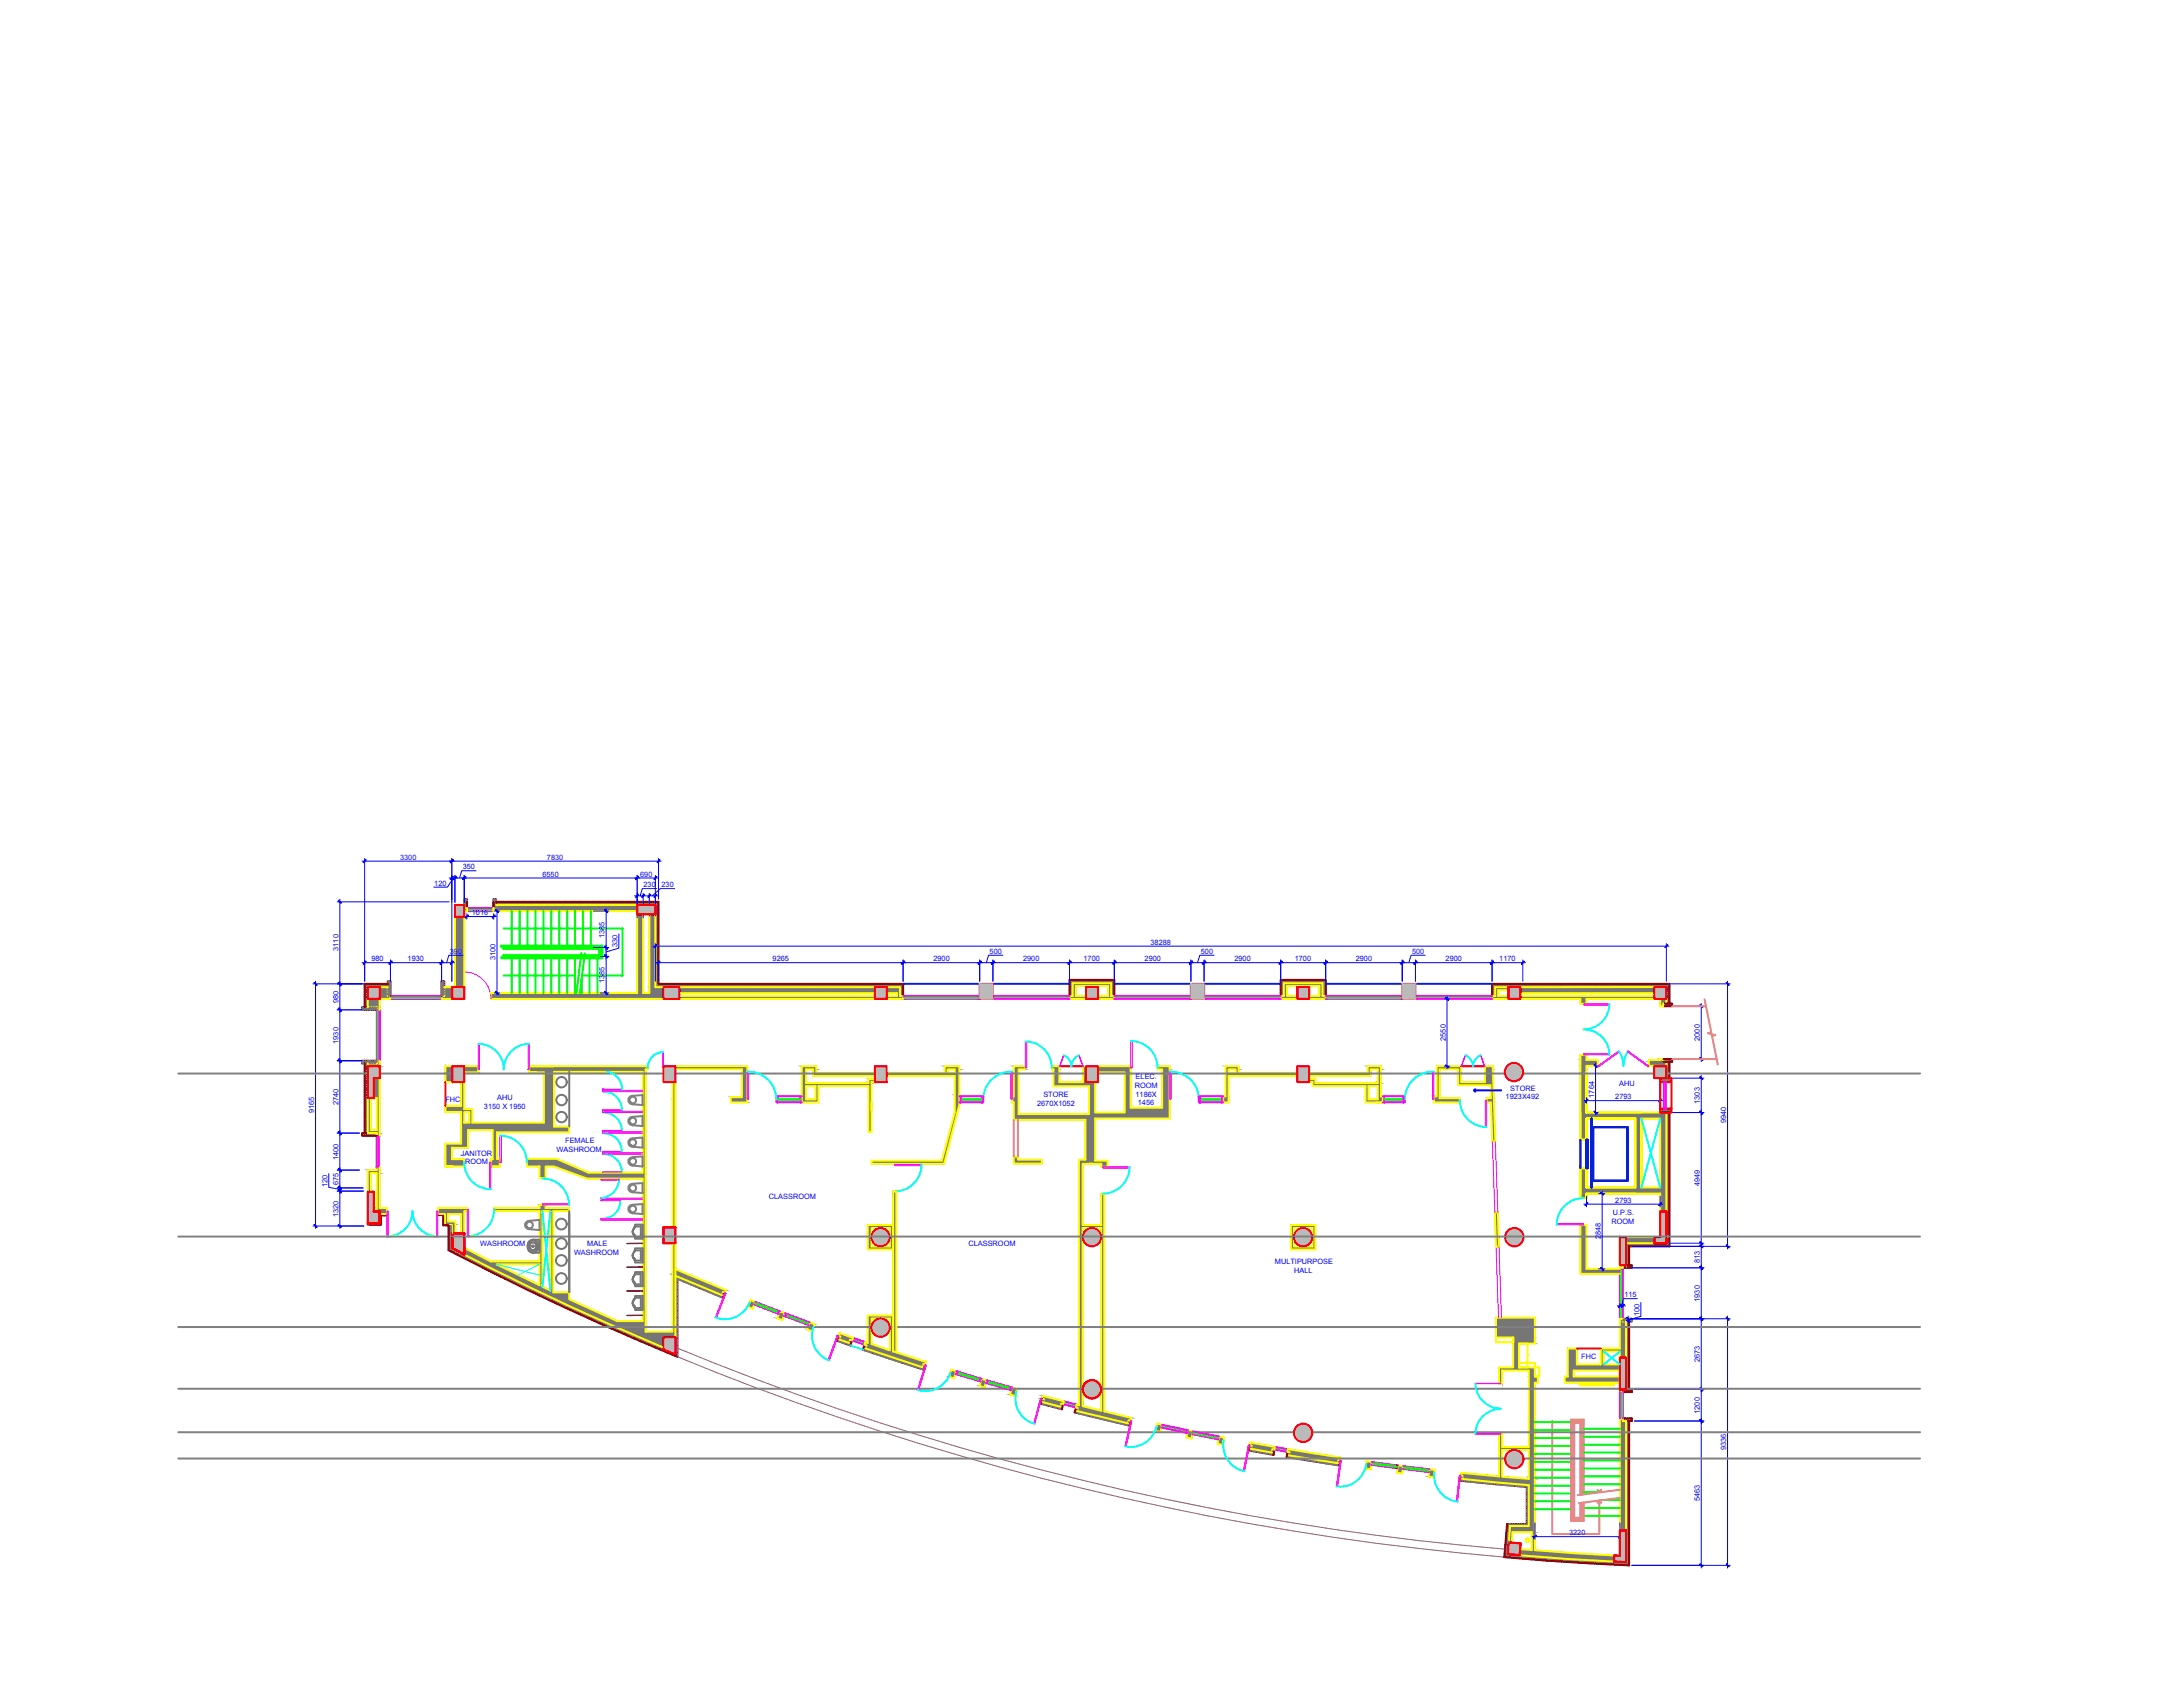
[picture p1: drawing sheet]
<svg xmlns="http://www.w3.org/2000/svg" width="279mm" height="216mm" viewBox="0 0 279 216" stroke-linecap="round" stroke-linejoin="round" font-family="sans-serif">
<defs><g id="words">
<g font-size=".9" fill="#00f">
<text x="51.2" y="110">3300</text>
<text x="55.6" y="113.3">120</text>
<text x="59.2" y="111.2">350</text>
<text x="69.4" y="112.2">6550</text>
<text x="70" y="110">7830</text>
<text x="81.9" y="112.2">690</text>
<text x="82.4" y="113.5">230</text>
<text x="84.7" y="113.5">230</text>
<text x="60.4" y="117.1">1016</text>
<text x="43.3" y="121.7" transform="rotate(-90 43.3 121.7)">3110</text>
<text x="47.5" y="123">980</text>
<text x="52.2" y="123">1930</text>
<text x="57.6" y="122.1">390</text>
<text x="63.4" y="122.9" transform="rotate(-90 63.4 122.9)">3100</text>
<text x="77.4" y="125.8" transform="rotate(-90 77.4 125.8)">1385</text>
<text x="77.4" y="120" transform="rotate(-90 77.4 120)">1385</text>
<text x="79" y="121.2" transform="rotate(-90 79 121.2)">330</text>
<text x="98.9" y="123">9265</text>
<text x="119.5" y="123">2900</text>
<text x="126.7" y="122.1">500</text>
<text x="130.9" y="123">2900</text>
<text x="138.7" y="123">1700</text>
<text x="146.5" y="123">2900</text>
<text x="147.3" y="120.9">38288</text>
<text x="153.7" y="122.1">500</text>
<text x="158" y="123">2900</text>
<text x="165.7" y="123">1700</text>
<text x="173.5" y="123">2900</text>
<text x="180.7" y="122.1">500</text>
<text x="185" y="123">2900</text>
<text x="191.9" y="123">1170</text>
<text x="43.3" y="128.4" transform="rotate(-90 43.3 128.4)">980</text>
<text x="43.3" y="133.6" transform="rotate(-90 43.3 133.6)">1930</text>
<text x="185" y="133.2" transform="rotate(-90 185 133.2)">2550</text>
<text x="217.6" y="133.2" transform="rotate(-90 217.6 133.2)">2000</text>
<text x="40.2" y="142.5" transform="rotate(-90 40.2 142.5)">9165</text>
<text x="43.3" y="141.4" transform="rotate(-90 43.3 141.4)">2740</text>
<text x="57" y="141">FHC</text>
<text x="61.9" y="141.9">3150 X 1950</text>
<text x="63.6" y="140.8">AHU</text>
<text x="132.7" y="141.5">2670X1052</text>
<text x="133.5" y="140.4">STORE</text>
<text x="145.2" y="139.2">ROOM</text>
<text x="145.3" y="140.3">1186X</text>
<text x="145.4" y="138.1">ELEC.</text>
<text x="145.6" y="141.5">1456</text>
<text x="192.7" y="140.7">1923X492</text>
<text x="193.3" y="139.6">STORE</text>
<text x="204" y="140.5" transform="rotate(-90 204 140.5)">1764</text>
<text x="206.7" y="140.7">2793</text>
<text x="207.2" y="139">AHU</text>
<text x="217.6" y="141.3" transform="rotate(-90 217.6 141.3)">1303</text>
<text x="220.9" y="143.8" transform="rotate(-90 220.9 143.8)">9940</text>
<text x="43.3" y="148.5" transform="rotate(-90 43.3 148.5)">1400</text>
<text x="59" y="147.9">JANITOR</text>
<text x="59.5" y="149">ROOM</text>
<text x="71.2" y="147.4">WASHROOM</text>
<text x="72.3" y="146.3">FEMALE</text>
<text x="41.9" y="151.9" transform="rotate(-90 41.9 151.9)">120</text>
<text x="43.3" y="155.7" transform="rotate(-90 43.3 155.7)">1320</text>
<text x="43.3" y="151.7" transform="rotate(-90 43.3 151.7)">675</text>
<text x="98.4" y="153.4">CLASSROOM</text>
<text x="206.4" y="155.5">U.P.S.</text>
<text x="206.7" y="153.9">2793</text>
<text x="217.6" y="151.8" transform="rotate(-90 217.6 151.8)">4949</text>
<text x="61.5" y="159.5">WASHROOM</text>
<text x="73.5" y="160.6">WASHROOM</text>
<text x="75.2" y="159.5">MALE</text>
<text x="124" y="159.5">CLASSROOM</text>
<text x="163.2" y="161.8">MULTIPURPOSE</text>
<text x="204.9" y="158.6" transform="rotate(-90 204.9 158.6)">2848</text>
<text x="206.2" y="156.6">ROOM</text>
<text x="217.6" y="161.7" transform="rotate(-90 217.6 161.7)">813</text>
<text x="165.7" y="162.9">HALL</text>
<text x="207.9" y="166">115</text>
<text x="217.6" y="166.6" transform="rotate(-90 217.6 166.6)">1930</text>
<text x="202.4" y="173.9">FHC</text>
<text x="209.8" y="168.4" transform="rotate(-90 209.8 168.4)">100</text>
<text x="217.6" y="174.3" transform="rotate(-90 217.6 174.3)">2673</text>
<text x="217.6" y="180.9" transform="rotate(-90 217.6 180.9)">1200</text>
<text x="220.9" y="185.6" transform="rotate(-90 220.9 185.6)">9336</text>
<text x="200.8" y="196.5">3220</text>
<text x="217.6" y="192.1" transform="rotate(-90 217.6 192.1)">5463</text>
</g>
</g></defs>
<!-- layer: A- Hatch (W) -->
<g fill="#767676" stroke="#767676" stroke-width=".13">
<path d="M202.4 126.3h9.4z"/>
<path d="M191 146.1h.4z"/>
<path d="M47.1 150.1h.4v2.4z"/>
<path d="M191.3 155.2l.4-.1z"/>
<path d="M202.3 156.8h.4z"/>
<path d="M57.9 157.8v.5z"/>
<path d="M57.9 158.3v.8z"/>
<path d="M57.9 159.1v.3z"/>
<path d="M57.9 159.4v.1z"/>
<path d="M191.3 156h.4l.2 3.5z"/>
<path d="M57.9 159.6v.1z"/>
<path d="M59.4 159.7l.1 .1z"/>
<path d="M57.9 159.8h.1z"/>
<path d="M86.4 162.4l1.4 .6h-1.4z"/>
<path d="M91.5 165.4h1v.1z"/>
<path d="M96.1 166.4l.6 .2h-.8z"/>
<path d="M95.9 166.6h.8l-.3 .7z"/>
<path d="M99.8 167.8l.3 .1h-.3z"/>
<path d="M99.5 168.7h.7z"/>
<path d="M103.6 169.2l.6 .3h-.7z"/>
<path d="M103.5 169.5h.7l-.2 .6z"/>
<path d="M107.4 170.6l1 .4h-1.1z"/>
<path d="M108.8 171.5h.3z"/>
<path d="M110.8 171.8l.3 .1h-.4z"/>
<path d="M84.3 172.2h.6v.3z"/>
<path d="M114.4 173h.3v.1z"/>
<path d="M117 174.6h1.2z"/>
<path d="M121.8 175.3l.2 .1h-.3z"/>
<path d="M121.7 175.5h.7l-.2 .7z"/>
<path d="M125.6 176.5l.7 .1h-.7z"/>
<path d="M125.6 176.6h.7l-.2 .8z"/>
<path d="M129.5 177.6l.7 .2h-.7z"/>
<path d="M129.8 178.6l.1 .1z"/>
<path d="M133.4 178.6l.1 .1z"/>
<path d="M137.8 179.8h.3h-.3z"/>
<path d="M135.4 180h.3z"/>
<path d="M143.2 181.9h1.2v.3z"/>
<path d="M148.1 182.2l.6 .1h-.7z"/>
<path d="M152 183l.4 .1h-.4z"/>
<path d="M148.2 183.2l.3 .1z"/>
<path d="M156 183.8l.7 .2h-.7z"/>
<path d="M151.9 184h.6v.1z"/>
<path d="M160 184.6l1 .2h-1z"/>
<path d="M156 184h.7l-.2 .8z"/>
<path d="M164.8 185.5h.2z"/>
<path d="M162.6 185.9h.2z"/>
<path d="M171.3 186.9h.2z"/>
<path d="M174.9 187l.7 .1h-.7z"/>
<path d="M168.8 186.9h2.5l-.1 .2z"/>
<path d="M178.9 187.6h.7h-.7z"/>
<path d="M182.9 189h.6z"/>
<path d="M193.2 196.1h.4l-.1 1.3z"/>
<path d="M194.6 198.3l1.4 .1h-1.4z"/>
<path d="M198.5 199.4h8.1v.2z"/>
<path d="M63.5 115.8l18.1 .4v-.4zM63.5 115.8l18.1 .4h-18.1z"/>
<path d="M63.2 116.2l18.4 .4v-.4zM63.2 116.2l18.4 .4h-18.4z"/>
<path d="M59.4 116.2l.4 .4v-.4zM59.4 116.2l.4 .4h-.4z"/>
<path d="M58.2 117.3h1.2zM58.2 117.3h1.2z"/>
<path d="M164.3 125.8l5 .4v-.4zM164.3 125.8l5 .4h-5z"/>
<path d="M137.3 125.8l4.9 .4v-.4zM137.3 125.8l4.9 .4h-4.9z"/>
<path d="M83.1 117l.8 9.3v-9.3zM83.1 117l.8 9.3h-.8z"/>
<path d="M58.2 117.3l1.2 9v-9zM58.2 117.3l1.2 9h-1.2z"/>
<path d="M202.4 126.3h9.4zM194.6 126.3h17.2z"/>
<path d="M191.4 126.3l1.7 .4v-.4zM191.4 126.3l1.7 .4h-1.7z"/>
<path d="M83.1 126.3l1.8 .8v-.8zM83.1 126.3l1.8 .8h-1.8z"/>
<path d="M81.6 117l.7 10.1v-10.1zM81.6 117l.7 10.1h-.7z"/>
<path d="M194.6 126.3l17.2 .8v-.8zM194.6 126.3l17.2 .8h-17.2z"/>
<path d="M113.5 126.3l1.7 .8v-.8zM113.5 126.3l1.7 .8h-1.7z"/>
<path d="M87 126.3l25 .8v-.8zM87 126.3l25 .8h-25z"/>
<path d="M191.4 126.7l.3 .8v-.8zM191.4 126.7l.3 .8h-.3z"/>
<path d="M168.9 126.2l.4 1.3v-1.3zM168.9 126.2l.4 1.3h-.4z"/>
<path d="M164.3 126.2l.4 1.3v-1.3zM164.3 126.2l.4 1.3h-.4z"/>
<path d="M141.8 126.2l.4 1.3v-1.3zM141.8 126.2l.4 1.3h-.4z"/>
<path d="M137.3 126.2l.4 1.3v-1.3zM137.3 126.2l.4 1.3h-.4z"/>
<path d="M114.8 127.1l.4 .4v-.4zM114.8 127.1l.4 .4h-.4z"/>
<path d="M56.9 126.3l1 1.2v-1.2zM56.9 126.3l1 1.2h-1z"/>
<path d="M48.6 126.3l1 1.2v-1.2zM48.6 126.3l1 1.2h-1z"/>
<path d="M212.5 127.8h.8zM212.5 127.8h.8z"/>
<path d="M194.6 127.5l17.2 .3v-.3zM194.6 127.5l17.2 .3h-17.2z"/>
<path d="M191 127.5l2.1 .3v-.3zM191 127.5l2.1 .3h-2.1z"/>
<path d="M167.6 127.5l2.1 .3v-.3zM167.6 127.5l2.1 .3h-2.1z"/>
<path d="M163.9 127.5l2.2 .3v-.3zM163.9 127.5l2.2 .3h-2.2z"/>
<path d="M140.5 127.5l2.1 .3v-.3zM140.5 127.5l2.1 .3h-2.1z"/>
<path d="M136.9 127.5l2.1 .3v-.3zM136.9 127.5l2.1 .3h-2.1z"/>
<path d="M113.5 127.5l2.1 .3v-.3zM113.5 127.5l2.1 .3h-2.1z"/>
<path d="M87 127.5l25 .3v-.3zM87 127.5l25 .3h-25z"/>
<path d="M62.8 127.1l22.1 .7v-.7zM62.8 127.1l22.1 .7h-22.1z"/>
<path d="M56.5 127.5l1.4 .3v-.3zM56.5 127.5l1.4 .3h-1.4z"/>
<path d="M48.6 127.5l1.4 .3v-.3zM48.6 127.5l1.4 .3h-1.4z"/>
<path d="M212.5 127.8l.8 .6v-.6zM212.5 127.8l.8 .6h-.8z"/>
<path d="M202.3 127.8l.8 .7v-.7zM202.3 127.8l.8 .7h-.8z"/>
<path d="M212.5 128.4l.4 .4v-.4zM212.5 128.4l.4 .4h-.4z"/>
<path d="M47.1 127.8l1.5 1.1v-1.1zM47.1 127.8l1.5 1.1h-1.5z"/>
<path d="M48.2 128.9l.4 .3v-.3zM48.2 128.9l.4 .3h-.4z"/>
<path d="M202.3 135l.8 .6v-.6zM202.3 135l.8 .6h-.8z"/>
<path d="M212.5 135.5l.4 .2v-.2zM212.5 135.5l.4 .2h-.4z"/>
<path d="M202.3 135.6l.8 .1zM202.3 135.6l.8 .1z"/>
<path d="M211 135.7l1.9 .2v-.2zM211 135.7l1.9 .2h-1.9z"/>
<path d="M48.2 135.8l.4 .3v-.3zM48.2 135.8l.4 .3h-.4z"/>
<path d="M211 135.9l2.3 .5v-.5zM211 135.9l2.3 .5h-2.3z"/>
<path d="M202.3 135.7l2.2 .7v-.7zM202.3 135.7l2.2 .7h-2.2z"/>
<path d="M47.1 136.1l1.5 .4v-.4zM47.1 136.1l1.5 .4h-1.5z"/>
<path d="M212.5 136.4l.8 .1zM212.5 136.4l.8 .1z"/>
<path d="M202.3 136.4l.8 .5v-.5zM202.3 136.4l.8 .5h-.8z"/>
<path d="M190.1 136.5l1 .4v-.4zM190.1 136.5l1 .4h-1z"/>
<path d="M183.9 136.5l3.1 .4v-.4zM183.9 136.5l3.1 .4h-3.1z"/>
<path d="M175 136.5l1.7 .4v-.4zM175 136.5l1.7 .4h-1.7z"/>
<path d="M156.8 136.5l1.7 .4v-.4zM156.8 136.5l1.7 .4h-1.7z"/>
<path d="M148.2 136.5l1.5 .4v-.4zM148.2 136.5l1.5 .4h-1.5z"/>
<path d="M140.5 136.5l4.2 .4v-.4zM140.5 136.5l4.2 .4h-4.2z"/>
<path d="M138.6 136.5l.4 .4v-.4zM138.6 136.5l.4 .4h-.4z"/>
<path d="M134.6 136.5l1 .4v-.4zM134.6 136.5l1 .4h-1z"/>
<path d="M129.8 136.5l1.4 .4v-.4zM129.8 136.5l1.4 .4h-1.4z"/>
<path d="M120.9 136.5l1.9 .4v-.4zM120.9 136.5l1.9 .4h-1.9z"/>
<path d="M102.6 136.5l1.9 .4v-.4zM102.6 136.5l1.9 .4h-1.9z"/>
<path d="M86.4 136.5l9.3 .4v-.4zM86.4 136.5l9.3 .4h-9.3z"/>
<path d="M67.7 136.5l15.2 .4v-.4zM67.7 136.5l15.2 .4h-15.2z"/>
<path d="M67.7 136.9l14.9 .3v-.3zM67.7 136.9l14.9 .3h-14.9z"/>
<path d="M140.5 136.9l4.2 .3v-.3zM140.5 136.9l4.2 .3h-4.2z"/>
<path d="M67.7 137.2h3.2zM67.7 137.2h3.2z"/>
<path d="M59.4 136.5l1.8 .7v-.7zM59.4 136.5l1.8 .7h-1.8z"/>
<path d="M175 136.9l.4 .4v-.4zM175 136.9l.4 .4h-.4z"/>
<path d="M158.2 136.9l.3 .4v-.4zM158.2 136.9l.3 .4h-.3z"/>
<path d="M156.8 136.9l.4 .4v-.4zM156.8 136.9l.4 .4h-.4z"/>
<path d="M122.2 136.9l.6 .4v-.4zM122.2 136.9l.6 .4h-.6z"/>
<path d="M120.9 136.9l.4 .4v-.4zM120.9 136.9l.4 .4h-.4z"/>
<path d="M104.1 136.9l.4 .4v-.4zM104.1 136.9l.4 .4h-.4z"/>
<path d="M176.3 136.9l.4 .5v-.5zM176.3 136.9l.4 .5h-.4z"/>
<path d="M167.6 137.3l7.8 .1v-.1zM167.6 137.3l7.8 .1h-7.8z"/>
<path d="M156.8 137.3l9.2 .1v-.1zM156.8 137.3l9.2 .1h-9.2z"/>
<path d="M167.6 137.4l7.8 .3v-.3zM167.6 137.4l7.8 .3h-7.8z"/>
<path d="M156.8 137.4l9.2 .3v-.3zM156.8 137.4l9.2 .3h-9.2z"/>
<path d="M113.5 137.3l9.3 .4v-.4zM113.5 137.3l9.3 .4h-9.3z"/>
<path d="M104.1 137.3l7.9 .4v-.4zM104.1 137.3l7.9 .4h-7.9z"/>
<path d="M138.6 136.9l.4 1.6v-1.6zM138.6 136.9l.4 1.6h-.4z"/>
<path d="M202.3 136.9l.8 1.6v-1.6zM202.3 136.9l.8 1.6h-.8z"/>
<path d="M190.1 136.9l1 1.6v-1.6zM190.1 136.9l1 1.6h-1z"/>
<path d="M186.6 136.9l.4 1.6v-1.6zM186.6 136.9l.4 1.6h-.4z"/>
<path d="M183.9 136.9l.4 1.6v-1.6zM183.9 136.9l.4 1.6h-.4z"/>
<path d="M176.3 137.4l.4 1.1v-1.1zM176.3 137.4l.4 1.1h-.4z"/>
<path d="M167.6 138.1l.8 .4v-.4zM167.6 138.1l.8 .4h-.8z"/>
<path d="M156.8 137.7l.4 .8v-.8zM156.8 137.7l.4 .8h-.4z"/>
<path d="M148.7 136.9l1 1.6v-1.6zM148.7 136.9l1 1.6h-1z"/>
<path d="M144 137.2l.7 1.3v-1.3zM144 137.2l.7 1.3h-.7z"/>
<path d="M138.6 138.5h1.6zM138.6 138.5h1.6z"/>
<path d="M134.8 136.9l.8 1.6v-1.6zM134.8 136.9l.8 1.6h-.8z"/>
<path d="M129.8 136.9l.6 1.6v-1.6zM129.8 136.9l.6 1.6h-.6z"/>
<path d="M122.2 137.7l.6 .8v-.8zM122.2 137.7l.6 .8h-.6z"/>
<path d="M111.1 138.1l.9 .4v-.4zM111.1 138.1l.9 .4h-.9z"/>
<path d="M82.3 137.2l.3 1.3v-1.3zM82.3 137.2l.3 1.3h-.3z"/>
<path d="M69.6 137.2l1.3 1.3v-1.3zM69.6 137.2l1.3 1.3h-1.3z"/>
<path d="M59 138.5h.4zM59 138.5h.4z"/>
<path d="M57 136.5l.9 2v-2zM57 136.5l.9 2h-.9z"/>
<path d="M176.3 138.5l.4 .1v-.1zM176.3 138.5l.4 .1h-.4z"/>
<path d="M168 138.5l.4 .1v-.1zM168 138.5l.4 .1h-.4z"/>
<path d="M111.1 138.5l.4 .1v-.1zM111.1 138.5l.4 .1h-.4z"/>
<path d="M102.6 136.9l.6 1.7v-1.7zM102.6 136.9l.6 1.7h-.6z"/>
<path d="M186.6 138.5l4.5 .4v-.4zM186.6 138.5l4.5 .4h-4.5z"/>
<path d="M168 138.6l8.7 .4v-.4zM168 138.6l8.7 .4h-8.7z"/>
<path d="M102.6 138.6l8.9 .4v-.4zM102.6 138.6l8.9 .4h-8.9z"/>
<path d="M134.8 138.5l5.4 .5v-.5zM134.8 138.5l5.4 .5h-5.4z"/>
<path d="M122.2 138.5l.6 1.7v-1.7zM122.2 138.5l.6 1.7h-.6z"/>
<path d="M183.9 138.5l.4 1.8v-1.8zM183.9 138.5l.4 1.8h-.4z"/>
<path d="M176.3 139l.4 1.3v-1.3zM176.3 139l.4 1.3h-.4z"/>
<path d="M156.8 138.5l.4 1.8v-1.8zM156.8 138.5l.4 1.8h-.4z"/>
<path d="M102.6 139l.6 1.3v-1.3zM102.6 139l.6 1.3h-.6z"/>
<path d="M95 136.9l.7 3.4v-3.4zM95 136.9l.7 3.4h-.7z"/>
<path d="M129.8 138.5l.6 1.8v-1.8zM129.8 138.5l.6 1.8h-.6z"/>
<path d="M122.2 140.2l.6 .1v-.1zM122.2 140.2l.6 .1h-.6z"/>
<path d="M95 140.3l.7 .1v-.1zM95 140.3l.7 .1h-.7z"/>
<path d="M47.8 138l.8 2.5v-2.5zM47.8 138l.8 2.5h-.8z"/>
<path d="M190.8 138.9l.4 1.6-.1-1.6zM190.8 138.9l.4 1.6h-.4z"/>
<path d="M183.5 140.3l.8 .2v-.2zM183.5 140.3l.8 .2h-.8z"/>
<path d="M176.3 140.3l.7 .4v-.4zM176.3 140.3l.7 .4h-.7z"/>
<path d="M174.8 139l.4 1.7v-1.7zM174.8 139l.4 1.7h-.4z"/>
<path d="M104.4 139l.4 1.7v-1.7zM104.4 139l.4 1.7h-.4z"/>
<path d="M102.6 140.3l.6 .4v-.4zM102.6 140.3l.6 .4h-.6z"/>
<path d="M86.1 138.5l.3 2.2v-2.2zM86.1 138.5l.3 2.2h-.3z"/>
<path d="M190.3 140.5l.9 .6v-.6zM190.3 140.5l.9 .6h-.9z"/>
<path d="M183.5 140.5l3.3 .6v-.6zM183.5 140.5l3.3 .6h-3.3z"/>
<path d="M174.8 140.7l2.2 .4v-.4zM174.8 140.7l2.2 .4h-2.2z"/>
<path d="M156.5 140.3l.7 .8v-.8zM156.5 140.3l.7 .8h-.7z"/>
<path d="M102.6 140.7l2.2 .4v-.4zM102.6 140.7l2.2 .4h-2.2z"/>
<path d="M93.5 140.4l2.2 .7v-.7zM93.5 140.4l2.2 .7h-2.2z"/>
<path d="M86.1 140.7l.3 .4v-.4zM86.1 140.7l.3 .4h-.3z"/>
<path d="M129.6 140.3l.8 .8v-.8zM129.6 140.3l.8 .8h-.8z"/>
<path d="M122.2 140.3l.6 1.1v-1.1zM122.2 140.3l.6 1.1h-.6z"/>
<path d="M59 138.5l.4 3v-3zM59 138.5l.4 3h-.4z"/>
<path d="M148.7 138.5l1 3.3v-3.3zM148.7 138.5l1 3.3h-1z"/>
<path d="M144 138.5l.7 3.3v-3.3zM144 138.5l.7 3.3h-.7z"/>
<path d="M57 141.5l2.4 .4v-.4zM57 141.5l2.4 .4h-2.4z"/>
<path d="M57 141.9l3.5 .4v-.4zM57 141.9l3.5 .4h-3.5z"/>
<path d="M59 142.3h1.5zM59 142.3h1.5z"/>
<path d="M122.2 141.4l.3 .9 .3-.9zM122.2 141.4l.3 .9h-.3z"/>
<path d="M144 141.8l5.7 .6v-.6zM144 141.8l5.7 .6h-5.7z"/>
<path d="M139.4 139l.8 3.4v-3.4zM139.4 139l.8 3.4h-.8z"/>
<path d="M202.3 138.5l.8 3.9v-3.9zM202.3 138.5l.8 3.9h-.8z"/>
<path d="M139.4 142.4l10.3 .2v-.2zM139.4 142.4l10.3 .2h-10.3z"/>
<path d="M129.8 141.1l.6 1.5v-1.5zM129.8 141.1l.6 1.5h-.6z"/>
<path d="M129.8 142.6l19.9 .5v-.5zM129.8 142.6l19.9 .5h-19.9z"/>
<path d="M202.3 142.4l11 .8v-.8zM202.3 142.4l11 .8h-11z"/>
<path d="M129.8 143.1l10.4 .2v-.2zM129.8 143.1l10.4 .2h-10.4z"/>
<path d="M69.6 138.5l1.3 5.2v-5.2zM69.6 138.5l1.3 5.2h-1.3z"/>
<path d="M60.1 142.3l.4 1.4v-1.4zM60.1 142.3l.4 1.4h-.4z"/>
<path d="M59 142.3l.4 1.4v-1.4zM59 142.3l.4 1.4h-.4z"/>
<path d="M59 143.7l11.9 .5v-.5zM59 143.7l11.9 .5h-11.9z"/>
<path d="M48.2 140.5l.4 4.1v-4.1zM48.2 140.5l.4 4.1h-.4z"/>
<path d="M47.1 140.5l.4 4.1v-4.1zM47.1 140.5l.4 4.1h-.4z"/>
<path d="M59 144.2l13.9 .4v-.4zM59 144.2l13.9 .4h-13.9z"/>
<path d="M111.1 139l.4 5.9v-5.9zM111.1 139l.4 5.9h-.4z"/>
<path d="M63.1 144.6l9.8 .3v-.3zM63.1 144.6l9.8 .3h-9.8z"/>
<path d="M47.1 144.6l1.5 .4v-.4zM47.1 144.6l1.5 .4h-1.5z"/>
<path d="M48.2 145l.4 .3v-.3zM48.2 145l.4 .3h-.4z"/>
<path d="M202.3 143.2l.8 2.7v-2.7zM202.3 143.2l.8 2.7h-.8z"/>
<path d="M190.8 141.1l.6 5-.2-5zM190.8 141.1l.6 5h-.4z"/>
<path d="M59 144.6l.9 1.8v-1.8zM59 144.6l.9 1.8h-.9z"/>
<path d="M57 146.4l2.9 .5v-.5zM57 146.4l2.9 .5h-2.9z"/>
<path d="M63.1 144.9l.5 3.4v-3.4zM63.1 144.9l.5 3.4h-.5z"/>
<path d="M63.1 148.3l.9 .1zM63.1 148.3l.9 .1z"/>
<path d="M57 146.9l.8 1.5v-1.5zM57 146.9l.8 1.5h-.8z"/>
<path d="M138.9 143.3l1.3 5.1v-5.1zM138.9 143.3l1.3 5.1h-1.3z"/>
<path d="M129.8 148l.5 .4v-.4zM129.8 148l.5 .4h-.5z"/>
<path d="M138.1 148.4l2.1 .1v-.1zM138.1 148.4l2.1 .1h-2.1z"/>
<path d="M122.2 142.3l-1.3 6.2 1.6-6.2zM122.2 142.3l-1.3 6.2h-.4z"/>
<path d="M129.8 148.4l3.6 .5v-.5zM129.8 148.4l3.6 .5h-3.6z"/>
<path d="M138.1 148.5l3.7 .4v-.4zM138.1 148.5l3.7 .4h-3.7z"/>
<path d="M111.5 148.5l9.3 .4 .1-.4zM111.5 148.5l9.3 .4h-9.3z"/>
<path d="M67.4 148.3l6.1 1-2.3-1zM67.4 148.3l6.1 1h-6.1z"/>
<path d="M62.8 148.4l1.2 .9v-.9zM62.8 148.4l1.2 .9h-1.2z"/>
<path d="M57 148.4l2.4 .9v-.9zM57 148.4l2.4 .9h-2.4z"/>
<path d="M140.9 148.9l.9 .4v-.4zM140.9 148.9l.9 .4h-.9z"/>
<path d="M48.2 149.4l.4 .3v-.3zM48.2 149.4l.4 .3h-.4z"/>
<path d="M82.3 138.5l.3 11.6v-11.6zM82.3 138.5l.3 11.6h-.3z"/>
<path d="M70.9 149.3l4.4 .8-1.8-.8zM70.9 149.3l4.4 .8h-2.3z"/>
<path d="M47.1 149.7l1.5 .4v-.4zM47.1 149.7l1.5 .4h-1.5z"/>
<path d="M69 149.3l.8 1.5v-1.5zM69 149.3l.8 1.5h-.8z"/>
<path d="M73 150.1l9.6 .7v-.7zM73 150.1l9.6 .7h-7.4z"/>
<path d="M212.5 143.2l.8 8.8v-8.8zM212.5 143.2l.8 8.8h-.8z"/>
<path d="M209.3 143.2l.8 8.8v-8.8zM209.3 143.2l.8 8.8h-.8z"/>
<path d="M202.3 149.5l.8 2.5v-2.5zM202.3 149.5l.8 2.5h-.8z"/>
<path d="M47.1 152.5h.4zM47.1 150.1l.4 2.4h-.4z"/>
<path d="M202.3 152l11 .8v-.8zM202.3 152l11 .8h-11z"/>
<path d="M202.3 152.8h7zM202.3 152.8h10.2z"/>
<path d="M202.3 152.8h.8zM202.3 152.8h.8z"/>
<path d="M202.3 152.8l.8 .5v-.5zM202.3 152.8l.8 .5h-.8z"/>
<path d="M69 154.2l.8 .4v-.4zM69 154.2l.8 .4h-.8z"/>
<path d="M48.2 150.1l.4 4.5v-4.5zM48.2 150.1l.4 4.5h-.4z"/>
<path d="M63.2 154.6l9.7 .4v-.4zM63.2 154.6l9.7 .4h-9.7z"/>
<path d="M56 154.6l3.8 .4v-.4zM56 154.6l3.8 .4h-3.8z"/>
<path d="M48.2 154.6l1.3 .4v-.4zM48.2 154.6l1.3 .4h-1.3z"/>
<path d="M56 155l3.4 .4v-.4zM56 155l3.4 .4h-3.4z"/>
<path d="M48.6 155l.9 .4v-.4zM48.6 155l.9 .4h-.9z"/>
<path d="M191.3 155.2l.4 .8v-.8zM191.3 155.2l.4 .8h-.4z"/>
<path d="M57 155.4l.3 .9v-.9zM57 155.4l.3 .9h-.3z"/>
<path d="M57 156.3l1.3 .4v-.4zM57 156.3l1.3 .4h-1.3z"/>
<path d="M202.7 156.8h.4zM202.7 156.8h.4z"/>
<path d="M140.9 152.8l.4 4v-4zM140.9 152.8l.4 4h-.4z"/>
<path d="M138.1 148.9l.5 7.9v-7.9zM138.1 148.9l.5 7.9h-.5z"/>
<path d="M86.1 141.1l.3 16v-16zM86.1 141.1l.3 16h-.3z"/>
<path d="M165.2 156.8l3.2 .4v-.4zM165.2 156.8l3.2 .4h-3.2z"/>
<path d="M138.1 156.8l3.2 .4v-.4zM138.1 156.8l3.2 .4h-3.2z"/>
<path d="M166.8 157.2h1.6zM166.8 157.2h1.6z"/>
<path d="M165.2 157.2h1.5zM165.2 157.2h1.6z"/>
<path d="M139.8 157.2h1.5zM139.8 157.2h1.5z"/>
<path d="M138.1 157.2h1.5zM138.1 157.2h1.7z"/>
<path d="M111.1 156.8l3.2 .4v-.4zM111.1 156.8l3.2 .4h-3.2z"/>
<path d="M59 155.4l.4 2.4v-2.4zM59 155.4l.4 2.4h-.4z"/>
<path d="M57.9 156.7l.4 1.1v-1.1zM57.9 156.7l.4 1.1h-.4z"/>
<path d="M212.5 152.8l.8 5.5v-5.5zM212.5 152.8l.8 5.5h-.8z"/>
<path d="M207.3 158.3l6 .8v-.8zM207.3 158.3l6 .8h-6z"/>
<path d="M202.3 156.8l.8 2.3v-2.3zM202.3 156.8l.8 2.3h-.8z"/>
<path d="M168 157.2l.4 2.3v-2.3zM168 157.2l.4 2.3h-.4z"/>
<path d="M165.2 157.2l.4 2.3v-2.3zM165.2 157.2l.4 2.3h-.4z"/>
<path d="M113.9 157.2l.4 2.3v-2.3zM113.9 157.2l.4 2.3h-.4z"/>
<path d="M111.1 157.2l.4 2.3v-2.3zM111.1 157.2l.4 2.3h-.4z"/>
<path d="M191.3 156l.2 3.5h.4zM191.5 159.5h.4z"/>
<path d="M165.2 159.5l3.2 .4v-.4zM165.2 159.5l3.2 .4h-3.2z"/>
<path d="M111.1 159.5l3.2 .4v-.4zM111.1 159.5l3.2 .4h-3.2z"/>
<path d="M59.4 159.8l.4 .1zM59.4 159.8l.4 .1h-.4z"/>
<path d="M57.9 159.8l.3 .1zM57.9 159.8l.3 .1z"/>
<path d="M59.4 159.9l1.7 .6-1.3-.6zM59.4 159.9l1.7 .6h-1.7z"/>
<path d="M58.1 159.9l1.3 .6zM58.1 159.9l1.3 .6z"/>
<path d="M69 155l.4 6.4v-6.4zM69 155l.4 6.4h-.4z"/>
<path d="M59.4 160.5l3.4 .9-1.7-.9zM59.4 160.5l3.4 .9h-1.7z"/>
<path d="M61.1 161.4l8.3 .4v-.4zM61.1 161.4l8.3 .4h-7.6z"/>
<path d="M61.8 161.8l2 .1-.2-.1zM61.8 161.8l2 .1h-1.8z"/>
<path d="M207.3 159.1l.8 2.8v-2.8zM207.3 159.1l.8 2.8h-.8z"/>
<path d="M207.3 161.9l.4 .4v-.4zM207.3 161.9l.4 .4h-.4z"/>
<path d="M202.3 159.1l.8 3.3v-3.3zM202.3 159.1l.8 3.3h-.8z"/>
<path d="M86.1 159.1l.3 3.3v-3.3zM86.1 159.1l.3 3.3h-.3z"/>
<path d="M202.3 162.4l5 .6v-.6zM202.3 162.4l5 .6h-5z"/>
<path d="M86.1 162.4l.3 .6v-.6zM86.1 162.4l.3 .6h-.3z"/>
<path d="M86.4 163l1.8 .2-.4-.2zM86.4 163l1.8 .2h-1.8z"/>
<path d="M86.1 163l.3 .2v-.2zM86.1 163l.3 .2h-.3z"/>
<path d="M62 161.9l4.3 1.3-2.5-1.3zM62 161.9l4.3 1.3h-1.7z"/>
<path d="M86.4 163.2l2.1 .1-.3-.1zM86.4 163.2l2.1 .1h-2.1z"/>
<path d="M86.1 163.2l.3 .1v-.1zM86.1 163.2l.3 .1h-.3z"/>
<path d="M86.4 163.3l3.3 .5-1.2-.5zM86.4 163.3l3.3 .5h-2z"/>
<path d="M69 161.8l.4 2.2v-2.2zM69 161.8l.4 2.2h-.4z"/>
<path d="M64.6 163.2l3.4 .8-1.7-.8zM64.6 163.2l3.4 .8h-1.8z"/>
<path d="M69 164l.4 .5v-.5zM69 164l.4 .5h-.4z"/>
<path d="M66.2 164l2.8 .5-1-.5zM66.2 164l2.8 .5h-1.7z"/>
<path d="M87.7 163.8l3.8 .7-1.8-.7zM87.7 163.8l3.8 .7h-2.1z"/>
<path d="M67.3 164.5l2.1 .2v-.2zM67.3 164.5l2.1 .2h-1.8z"/>
<path d="M89.4 164.5l3.5 .6-1.4-.6zM89.4 164.5l3.5 .6h-2z"/>
<path d="M70.4 155l.4 10.1v-10.1zM70.4 155l.4 10.1h-.4z"/>
<path d="M67.6 164.7l2.8 .4-1-.4zM67.6 164.7l2.8 .4h-1.8z"/>
<path d="M70.4 165.1l.4 .1zM70.4 165.1l.4 .1z"/>
<path d="M68.6 165.1l1.8 .1zM68.6 165.1l1.8 .1z"/>
<path d="M90.9 165.1l1.9 .3 .1-.3zM90.9 165.1l1.9 .3h-1.3z"/>
<path d="M68.6 165.2l2.2 .2v-.2zM68.6 165.2l2.2 .2h-1.7z"/>
<path d="M92.5 165.4l.3 .1v-.1zM92.5 165.4l.3 .1z"/>
<path d="M91.5 165.4l.2 .1h.8zM91.7 165.5h.8l-.1 .2z"/>
<path d="M69.1 165.4l3.8 .6v-.6zM69.1 165.4l3.8 .6h-2.5z"/>
<path d="M70.4 166l2.5 .3v-.3zM70.4 166l2.5 .3h-1.9z"/>
<path d="M95.9 166.6l-.2 .7h.7zM95.7 167.3h.7l-.1 .2z"/>
<path d="M71 166.3l4.9 1.4-3-1.4zM71 166.3l4.9 1.4h-1.8z"/>
<path d="M74.1 167.7l2.4 .2-.6-.2zM74.1 167.7l2.4 .2h-1.9z"/>
<path d="M99.8 167.9l.7 .2zM99.8 167.9l.7 .2h-.8z"/>
<path d="M99.7 168.1l.5 .6 .3-.6zM99.7 168.1l.5 .6h-.7z"/>
<path d="M111.1 168.4l3.2 .3v-.3zM111.1 168.4l3.2 .3h-3.2z"/>
<path d="M99.5 168.7l.7 .1zM99.7 168.8h.5l-.1 .1z"/>
<path d="M82.3 150.8l.3 18.3v-18.3zM82.3 150.8l.3 18.3h-.3z"/>
<path d="M74.6 167.9l4.4 1.2-2.5-1.2zM74.6 167.9l4.4 1.2h-1.9z"/>
<path d="M207.3 168.8l.4 .3v-.3zM207.3 168.8l.4 .3h-.4z"/>
<path d="M77.1 169.1l5.5 .7v-.7zM77.1 169.1l5.5 .7h-3.8z"/>
<path d="M113.9 168.7l.4 1.2v-1.2zM113.9 168.7l.4 1.2h-.4z"/>
<path d="M113.9 169.9h.4zM113.9 169.9h.4z"/>
<path d="M113.9 169.9l.4 .1v-.1zM113.9 169.9l.4 .1h-.4z"/>
<path d="M103.5 169.5l-.2 .6h.7zM103.3 170.1h.7l-.1 .3z"/>
<path d="M86.1 163.3l.3 7.1v-7.1zM86.1 163.3l.3 7.1h-.3z"/>
<path d="M78.8 169.8l3.8 .6v-.6zM78.8 169.8l3.8 .6h-2.4z"/>
<path d="M107.3 171h1.4h-.3zM107.3 171h1.4h-1.2z"/>
<path d="M191.5 168.6l4.9 2.6v-2.6zM191.5 168.6l4.9 2.6h-4.9z"/>
<path d="M80.2 170.4l6.2 .8v-.8zM80.2 170.4l6.2 .8h-4.5z"/>
<path d="M107.5 171l1.7 .2-.5-.2zM107.5 171l1.7 .2h-1.7z"/>
<path d="M107.5 171.2l1.6 .2 .1-.2zM107.5 171.2l1.6 .2h-1.7z"/>
<path d="M107.4 171.4h1.7zM107.4 171.4l1.7 .1z"/>
<path d="M81.9 171.2l3 .5v-.5zM81.9 171.2l3 .5h-1.8z"/>
<path d="M111.1 168.7l.4 3.2v-3.2zM111.1 168.7l.4 3.2h-.4z"/>
<path d="M107.6 171.5l1.1 .4zM107.6 171.5h1.2l-.1 .4z"/>
<path d="M193.7 171.2l2.7 .8v-.8zM193.7 171.2l2.7 .8h-2.7z"/>
<path d="M110.7 171.9l.8 .1v-.1zM110.7 171.9l.8 .1h-.8z"/>
<path d="M110.7 172l1.1 .1-.3-.1zM110.7 172l1.1 .1h-1.2z"/>
<path d="M110.6 172.1l1.4 .1-.2-.1zM110.6 172.1l1.4 .1h-1.1z"/>
<path d="M83.1 171.7l1.8 .5v-.5zM83.1 171.7l1.8 .5h-.6z"/>
<path d="M110.9 172.2l2.3 .4-1.2-.4zM110.9 172.2l2.3 .4h-2.4z"/>
<path d="M207.3 169.1l.8 3.5v-3.5zM207.3 169.1l.8 3.5h-.8z"/>
<path d="M113.9 170l.4 2.8v-2.8zM113.9 170l.4 2.8h-.4z"/>
<path d="M110.8 172.6l3.1 .2-.7-.2zM110.8 172.6l3.1 .2h-2.4z"/>
<path d="M114.3 152.5l.4 20.4v-20.4zM114.3 152.5l.4 20.4h-.4z"/>
<path d="M111.5 172.8l2.8 .1v-.1zM111.5 172.8l2.8 .1h-2.5z"/>
<path d="M114.3 172.9h.4zM114.3 172.9h.4z"/>
<path d="M111.8 172.9h2.5zM111.8 172.9h2.5zM111.9 172.9h2.4zM111.9 172.9h2.4z"/>
<path d="M204.9 172.6l3.2 .4v-.4zM204.9 172.6l3.2 .4h-3.2z"/>
<path d="M114.3 172.9l.4 .1zM114.3 172.9l.4 .1z"/>
<path d="M111.9 172.9l2.8 .2-.4-.2zM111.9 172.9l2.8 .2h-2.4z"/>
<path d="M112.3 173.1l4.6 .7-2.2-.7zM112.3 173.1l4.6 .7h-2.5z"/>
<path d="M114.4 173.8l4.1 .5-1.6-.5zM114.4 173.8l4.1 .5h-2.5z"/>
<path d="M116 174.3l2.4 .3 .1-.3zM116 174.3l2.4 .3h-1.6z"/>
<path d="M204.9 173l.4 1.6v-1.6zM204.9 173l.4 1.6h-.4z"/>
<path d="M200.7 172.6l1.1 2v-2zM200.7 172.6l1.1 2h-1.1z"/>
<path d="M118.2 174.6h.2zM118.2 174.6h.2z"/>
<path d="M116.8 174.6h1.4zM116.8 174.6h1.4z"/>
<path d="M118.3 174.6h.1zM118.3 174.6l.1 .1z"/>
<path d="M117 174.6l1.2 .1zM117.1 174.7h1.1l-.1 .3z"/>
<path d="M193.7 172l.7 3v-3zM193.7 172l.7 3h-.7z"/>
<path d="M200.7 174.6l6.6 .8v-.8zM200.7 174.6l6.6 .8h-6.6z"/>
<path d="M191.9 175l4.5 .4v-.4zM191.9 175l4.5 .4h-4.5z"/>
<path d="M121.7 175.4l.7 .1zM121.7 175.4l.7 .1h-.7z"/>
<path d="M200.7 175.4l.7 .8v-.8zM200.7 175.4l.7 .8h-.7z"/>
<path d="M195.7 175.4l.7 .8v-.8zM195.7 175.4l.7 .8h-.7z"/>
<path d="M121.7 175.5l-.2 .7h.7zM121.5 176.2h.7l-.1 .2z"/>
<path d="M200.3 176.2l7 .7v-.7zM200.3 176.2l7 .7h-7z"/>
<path d="M195.7 176.2l1.1 .7v-.7zM195.7 176.2l1.1 .7h-1.1z"/>
<path d="M191.9 175.4l.4 1.6v-1.6zM191.9 175.4l.4 1.6h-.4z"/>
<path d="M125.6 176.6l-.2 .8h.7zM125.4 177.4h.7l-.1 .2z"/>
<path d="M207.3 173l.8 4.8v-4.8zM207.3 173l.8 4.8h-.8z"/>
<path d="M129.5 177.8l.5 .7 .2-.7zM129.5 177.8l.5 .7h-.7z"/>
<path d="M129.3 178.5l.6 .1 .1-.1zM129.3 178.5l.6 .1z"/>
<path d="M133.4 178.7l1.4 .3zM133.4 178.7l1.4 .3h-1.5z"/>
<path d="M133.3 179h1.7zM133.3 179h1.7z"/>
<path d="M133.6 179l2.6 .3-1.2-.3zM133.6 179l2.6 .3h-2.7z"/>
<path d="M133.5 179.3l2.6 .1 .1-.1zM133.5 179.3l2.6 .1h-2.6z"/>
<path d="M133.5 179.4l2.6 .2v-.2zM133.5 179.4l2.6 .2h-1.9z"/>
<path d="M135.8 179.6h.3zM135.8 179.6l.3 .1z"/>
<path d="M134.2 179.6h1.6zM134.2 179.6l1.6 .1z"/>
<path d="M138.1 157.2l.5 22.6v-22.6zM138.1 157.2l.5 22.6h-.5z"/>
<path d="M138.1 179.8h.5zM138.1 179.8h.5h-.5z"/>
<path d="M137.8 179.8l.8 .2v-.2zM137.8 179.8l.8 .2h-.8z"/>
<path d="M134.5 179.7l1.2 .3 .1-.3zM134.5 179.7l1.2 .3z"/>
<path d="M137.8 180l1.4 .1-.6-.1zM137.8 180l1.4 .1h-1.5z"/>
<path d="M137.7 180.1l1.8 .1zM137.7 180.1l1.8 .1z"/>
<path d="M140.9 157.2l.4 23.3v-23.3zM140.9 157.2l.4 23.3h-.4z"/>
<path d="M137.9 180.2l3 .3-1.4-.3zM137.9 180.2l3 .3h-3z"/>
<path d="M137.9 180.5l3.4 .1zM137.9 180.5l3.4 .1z"/>
<path d="M137.9 180.6h3.4zM137.9 180.6h3.4z"/>
<path d="M138.1 180.6l6.4 .8-3.2-.8zM138.1 180.6l6.4 .8h-3.4z"/>
<path d="M141.1 181.4l3.7 .1zM141.1 181.4l3.7 .1z"/>
<path d="M141.4 181.5l3.3 .3 .1-.3zM141.4 181.5l3.3 .3h-2z"/>
<path d="M144.5 181.8h.2zM144.5 181.8h.2z"/>
<path d="M142.7 181.8h1.8zM142.7 181.8h1.8z"/>
<path d="M207.3 181.5l.4 .4v-.4zM207.3 181.5l.4 .4h-.4z"/>
<path d="M142.9 181.8h1.6zM142.9 181.8l1.5 .1z"/>
<path d="M148 182.3l.6 .8 .1-.8zM148 182.3l.6 .8h-.7z"/>
<path d="M152 183.1l.7 .1zM152 183.1l.7 .1z"/>
<path d="M147.9 183.1h.7zM147.9 183.1l.6 .1z"/>
<path d="M152 183.2l.5 .8 .2-.8zM152 183.2l.5 .8h-.7z"/>
<path d="M156 184h.7zM156 184h.7z"/>
<path d="M151.8 184h.7zM151.8 184h.7z"/>
<path d="M156 184l-.2 .8h.7zM155.8 184.8h.7v.1z"/>
<path d="M160 184.8l2 .2-1-.2zM160 184.8l2 .2h-2.1z"/>
<path d="M159.9 185h2.3zM159.9 185h2.3z"/>
<path d="M160.2 185l3 .2-1-.2zM160.2 185l3 .2h-3.1z"/>
<path d="M195.7 176.9l.7 8.3v-8.3zM195.7 176.9l.7 8.3h-.7z"/>
<path d="M191.9 183.6l.4 1.6v-1.6zM191.9 183.6l.4 1.6h-.4z"/>
<path d="M160.1 185.2l3 .2 .1-.2zM160.1 185.2l3 .2h-3z"/>
<path d="M160.1 185.4h3zM160.1 185.4l3 .1z"/>
<path d="M164.8 185.5h.4zM164.8 185.5h.4z"/>
<path d="M162.9 185.5h.2zM162.9 185.5h.2z"/>
<path d="M160.5 185.5h2.4zM160.5 185.5h2.4z"/>
<path d="M191.9 185.2l4.5 .4v-.4zM191.9 185.2l4.5 .4h-4.5z"/>
<path d="M193.8 185.6h2.6zM193.8 185.6h2.6z"/>
<path d="M191.9 185.6h1.8zM191.9 185.6h1.9z"/>
<path d="M164.8 185.5l2.2 .3zM164.8 185.5l2.2 .3h-2.2z"/>
<path d="M164.8 185.8l2.5 .1zM164.8 185.8l2.5 .1z"/>
<path d="M160.7 185.5l2.1 .4 .1-.4zM160.7 185.5l2.1 .4z"/>
<path d="M165 185.9l3.4 .1-1.1-.1zM165 185.9l3.4 .1h-3.4z"/>
<path d="M165 186l4.9 .3-1.5-.3zM165 186l4.9 .3h-4.9z"/>
<path d="M165 186.3l6.6 .2-1.7-.2zM165 186.3l6.6 .2h-5z"/>
<path d="M166.6 186.5l4.9 .3 .1-.3zM166.6 186.5l4.9 .3h-3.4z"/>
<path d="M168.1 186.8l3.4 .1v-.1zM168.1 186.8l3.4 .1h-3z"/>
<path d="M168.5 186.9h2.8zM168.5 186.9h2.8z"/>
<path d="M168.8 186.9l1.4 .2h1zM170.2 187.1h1v.2z"/>
<path d="M174.9 187.1l.6 .9 .1-.9zM174.9 187.1l.6 .9h-.7z"/>
<path d="M174.8 188h.7zM174.8 188h.7z"/>
<path d="M182.9 188l.7 .1zM182.9 188l.7 .1h-.7z"/>
<path d="M178.9 187.6l.6 .9 .1-.9zM178.9 187.6l.6 .9h-.7z"/>
<path d="M178.8 188.5l.7 .1zM178.8 188.5h.7v.1z"/>
<path d="M187 188.5l3.6 .3zM187 188.5l3.6 .3h-3.7z"/>
<path d="M186.9 188.8l4 .1zM186.9 188.8l4 .1z"/>
<path d="M191.9 185.6l.4 3.3v-3.3zM191.9 185.6l.4 3.3h-.4z"/>
<path d="M187.2 188.9h4.7h-1zM187.2 188.9h4.7h-4.7z"/>
<path d="M182.9 188.1l.6 .9 .1-.9zM182.9 188.1l.6 .9h-.7z"/>
<path d="M187.2 188.9l5.1 .1zM187.2 188.9l5.1 .1z"/>
<path d="M182.8 189h.7zM182.8 189h.7z"/>
<path d="M195.7 185.6l.7 3.5v-3.5zM195.7 185.6l.7 3.5h-.7z"/>
<path d="M187.2 189l5.9 .1zM187.2 189l5.9 .1h-5.9z"/>
<path d="M195.7 189.1l.7 .2v-.2zM195.7 189.1l.7 .2h-.7z"/>
<path d="M187.2 189.1l8.5 .2-2.6-.2zM187.2 189.1l8.5 .2h-8.6z"/>
<path d="M187.1 189.3h9.3zM187.1 189.3h9.3z"/>
<path d="M187.1 189.3l9.3 .4v-.4zM187.1 189.3l9.3 .4h-5z"/>
<path d="M191.4 189.7l5 .4v-.4zM191.4 189.7l5 .4z"/>
<path d="M195.7 190.1l.7 5.2v-5.2zM195.7 190.1l.7 5.2h-.7z"/>
<path d="M207.3 181.9l.8 14v-14zM207.3 181.9l.8 14h-.8z"/>
<path d="M193.3 195.3l3.1 .8v-.8zM193.3 195.3l3.1 .8h-3.2z"/>
<path d="M193.2 196.1l-.1 1.3h.4zM193.1 197.4h.4z"/>
<path d="M196 196.1l.4 2.3v-2.3zM196 196.1l.4 2.3h-.4z"/>
<path d="M194.6 198.4h1.8zM194.6 198.4h1.8z"/>
<path d="M194.6 198.4l5.2 .3-3.4-.3zM194.6 198.4l5.2 .3h-5.3z"/>
<path d="M194.5 198.7l8.7 .2-3.4-.2zM194.5 198.7l8.7 .2h-8.7z"/>
<path d="M194.5 198.9l11.4 .1-2.7-.1zM194.5 198.9l11.4 .1h-11.4z"/>
<path d="M194.5 199l12.1 .1zM194.5 199l12.1 .1z"/>
<path d="M195 199.1l11.6 .3v-.3zM195 199.1l11.6 .3h-8.1z"/>
<path d="M198.5 199.4l4 .2h4.1zM202.5 199.6h4.1v.2z"/>
</g>
<!-- layer: A- Wall -->
<g fill="none" stroke="#ff0" stroke-width=".25">
<path d="M58.2 117.3v9M59.4 116.6h.4h-.4M59.4 116.2h.4v.4v-.4M59.4 117.3v9M81.6 115.8h-18.1v.4h-.3v.4h18.4v10.5h-18.8h18.4M82.3 117v10.1h.8v-10.1M83.9 117v9.3h31.3v1.2M48.2 136.1v-.3v.3M48.2 135.8h.4v9.5h-.4v-.3M48.2 136.1h-1.1v.4M48.6 126.3h1v1.2h.4v.3h-1.4v1.4h-.4v-.3h-1.1v-1.1M56.5 127.5h.4h-.4"/>
<path d="M56.5 127.5v.3h1.4M57.9 126.3h-1v1.2M59.4 137.2h1.8v-.7h-4.2v2h2v3M62.8 127.1v.7h52.8v-.3h-.4M67.7 137.2h1h-1M67.7 137.2v-.7h15.2v.4h-.3v33.5h3.5v-11.3M68.7 137.2h-1h1.9v6.5h-9.1v-1.8h-1.1v-3.4M86.1 138.5v18.6M86.4 136.5h9.3v4.6h-2.2v-.7h1.5v-3.5h-8.6M86.4 138.5v18.6M87 127.5h25M87 127.1h25"/>
<path d="M103.2 139h1.2v1.7h-1.2zM112 137.3h-7.5v-.8h-1.9v4.6h2.2v-2.1h6.3v5.9h.4v-6.4h.5v-.5M112 137.7h-7.9v-.8h-.9v1.7h7.9v-.5h.9M113.5 137.3h7.4v-.8h1.9v4.9l-2 7.5h-9.3v-.4h9l1.7-6.2v-4.6h-8.7M113.5 127.1h1.3v.4h-1.3M121.3 136.9h.9v.4h-.9zM137.3 127.5h-.4v.3h5.7v-.3h-.4v-1.7h-4.9v1.7M139 136.5h-.4v2h-3v-2h-1v.4h.2v2.1h4.6v3.6h-9v-5.7h.8v-.4h-1.4v3.8h-.2v.8h.2v2.2h9.1v5.1h-.8v31.4h-.3l-.1 .3 .2 .1v.4l6.5 1.6 .1-.4h.2l.1-.3-3.5-.9v-27.8h-.4v4h-2.3v-7.9h2.3v.4h.9v-.8h-1.6v-5.4h9.5v-6.6h-1.5v.4h.5v4.9h-4v-5.3h-4.2M139 127.5h-1.3v-1.3h4.1v1.3h-1.3M140.5 137.2h3.5v5.2h-3.8v-3.9M157.2 136.9h1v.4h-1zM164.3 125.8h5v1.7h.4v.3h-5.8v-.3h.4z"/>
<path d="M164.3 127.5h.1M166 127.5h-1.3v-1.3h4.2v1.3h-1.3M166 137.3h-7.5v-.8h-1.7v3.8h-.3v.8h.7v-3.4h8.8M167.6 137.3h7.4v-.8h1.7v3.8h.3v.8h-2.2v-2.1h-6.8v-.5h-.4M167.6 137.7h7.8v-.8h.9v1.7h-7.9v-.5h-.8M175.2 139h1.1v1.7h-1.1zM183.9 136.5h3.1v2h3.1v-2h1l.3 9.6h-.4l-.2-5h-.5v-.6h.5v-1.6h-4.2v-2h-2.3v3.6h2.5v.6h-3.3v-.8h.4zM191.3 127.5h-.3v.3h11.3v.7h.8v-.7h8.7M193.1 126.7h-1.4v.8h1.4M193.1 126.3h-1.7v1.2M194.6 127.5h17.2M194.6 127.1h17.2"/>
<path d="M211.8 126.3h-17.2M212.5 135.5v.2h-1.5v.7l1.5 .1M212.5 127.8v1M212.5 128.8h.4M212.9 135.5h-.4h.4v.4M212.9 128.4v.4h-.4M213.3 138.5h.1M213.3 127.8v.6M213.3 135.9v.6M47.1 152.5v-2.8h1.1v-.3h.4v5.2h.9v.8h-.9M47.1 140.5v4.5h1.1M47.5 140.5v4.1h.7v-4.1h-.4"/>
<path d="M47.5 152.5v-2.4h.7v4.9M48.2 145v.3M56 155.4v-.8h3.8v.4h-.4v2.8M56 154.6v.8h1v1.3M57 141.5h2h-2M57 142.3h2h-2M57 141.5v.8M57.9 159.8a348.9 348.9 0 0 0 27 12.7M58.3 157.8v-1.5h-1v-.9h1.7v2.4M59 142.3v4.1h-2v2.9M59.4 142.3h.7v1.4h-.7zM59.4 143.6v.1"/>
<path d="M63.1 148.4v-3.8h-3.2v2.3h-2.1v1.5h1.6v.9h-2.4h.9M63.6 144.9h9.3v-.7h-2v-7h11.4v12.9h-7l-4.1-1.8h-3.8v1h1.6v1.5h.8v-1.5h1.1l4.3 1.5h7.1v18.3h-3.3l-6.1-2.8v-.9h-2.1v-10.4h2.1v-.4h-3.1v-.4h-.8v.4h-5.8v.4h5.8v6.4h-6.2l-3.4-1.7M63.6 144.9v3.4h.4v1h-1.2v-.9h.3M69.4 155v9.7l1 .5v-10.2M70.4 155h-1h1M86.4 159.1v12.1M111.1 156.8h3.2v3.1h-3.2zM111.5 157.2h2.4v2.3h-2.4zM129.8 148h.5v.4h3.1v.5h-3.6zM138.6 157.2h2.3v23.3l-2.3-.5zM165.2 156.8h3.2v3.1h-3.2zM165.6 157.2h2.4v2.3h-2.4z"/>
<path d="M191.3 155.2l.4-.1 .2 4.4-.4 .1zM202.3 149.5h.8h-.8M202.3 142.4v3.5h.8v-2.7v2.7h-.8h.8v-2.7M202.3 153.3h.8v-.5v.5zM202.3 149.5v3.8v-3.8v3.3M202.3 145.9v-10.9h.8v.7h1.4v.7h-1.4v6v-5.2v5.2h10.2v16.7h-5.2v2.8M202.3 149.5h.8M203.1 149.5v2.5v-2.5M203.1 143.2h6.2zM203.1 152.8h9.4v5.5h-5.2v4h.4v-.4M203.1 143.2h6.2M209.3 143.2v8.8v-8.8"/>
<path d="M209.3 143.2v8.8h-6.2v-2.5M210.1 152v-8.8v8.8M210.1 143.2h2.4v8.8h-2.4zM63.6 161.8h5.4v2.7zM86.4 162.4l6.5 2.7-.1 .4-.3-.1-.1 .3-6-2.4M96.1 166.4l.6 .2-.4 .9-.6-.2zM99.8 167.8l.7 .3-.4 .8-.6-.2zM103.6 169.2l.6 .3-.3 .9-.6-.3zM109 171.5h-.2l-.1 .4-1.3-.5 .1-.4h-.2l.1-.4 1.8 .6-.1 .3M111.1 168.4h3.2v4.5l4.2 1.4-.1 .4-.2-.1-.1 .4-7.3-2.4 .1-.4-.3-.1 .2-.3 .3 .1zM111.5 168.7h2.4v4.1l-2.4-.8zM114.3 172.9v-20.4h.4v20.6"/>
<path d="M118.5 174.3h.1M121.8 175.3l.6 .2-.3 .9-.6-.2zM125.6 176.5l.7 .1-.3 1-.6-.2zM129.5 177.6l.7 .2-.3 .9-.6-.2zM133.4 178.6l2.8 .7-.1 .4-.3-.1-.1 .4-2.2-.6 .1-.4h-.3zM191.5 171.2v-2.6h4.9v3.4h-2v3M191.5 171.2v.6h2.2v-.6M191.5 171.2h2.2M192.6 171.8h.1M193.7 171.2v3.8h-1.8v2h.4v-1.6h3.4v9.8h-3.4v-1.6h-.4v5.3l-4.9-.4-.1 .3 .3 .1-.1 .4 8.6 .8v5.2h-2.4l-.2 2.1M194.4 175h2.6v1.2h-.6M194.4 175v-.6h2v1.8"/>
<path d="M194.4 172h1.1M195.4 174.4h.1M195.5 172v3h-1.1M195.5 173.5h.1M196.4 176.2h.4v.7h-.4v21.5l10.5 .7M197 175.6h.1M202.2 177.3h4.4M202.2 177.1h4.4M207.3 176.9h-7v-.7h.4v-3.6h1.1v2h3.1v-2h2.4v-3.8h.4v.3h.4v8.7M207.3 174.6h-2v-1.6h2v5.2h.4v-.4M207.3 162.4h-4.2v-5.6h-.8v6.2h5M207.3 175.4h-5.9v.8h5.9"/>
<path d="M148.1 182.2l.6 .1-.2 1-.6-.2zM152 183l.7 .2-.2 .9-.7-.1zM156 183.8l.7 .2-.2 .9-.7-.1zM160 184.6l3.2 .6-.1 .3h-.2l-.1 .4-2.7-.5 .1-.4h-.3zM164.8 185.5l6.8 1-.1 .4h-.2l-.1 .4-6.2-1v-.4l-.2-.1zM174.9 187l.7 .1-.1 .9h-.7zM178.9 187.6h.7l-.1 1-.7-.1zM182.9 188l.7 .1-.1 1-.7-.1zM192.3 185.6h3.4v3.7l-3.4-.3zM193.5 197.4l.1-1.3h2.4v2.3l-1.4-.1M194.5 199l6 .5 6.1 .3M207.3 181.5h.4v.4h.4v13.9"/>
<path d="M207.7 181.5h-.4v14.4"/>
<circle cx="195.5" cy="197.1" r=".24"/>
</g>
<!-- layer: A- ELE-LVL1 -->
<g fill="none" stroke="#950000" stroke-width=".25">
<path d="M59.8 115.4v.8v-1.1h-.4v1.1M63.2 115.4v.8v-1.1h.3v.7M63.5 115.4h20.8v10.5h31.3v1.6M46.7 136.1v8.9M47.1 128.9h-.8v.3h1.9M48.2 135.8h-1.9v.3h.8M49.6 126.3v-.7h.4v1.9M49.6 125.9h-2.9v3M56.9 126.3v-.7h-.4v1.9M136.9 127.5v-2.1h5.7v2.1M163.9 127.5v-2.1h5.8v2.1M191 127.5v-1.6h22.7v2.5"/>
<path d="M212.9 135.5h1.1v.4h-1.1M212.9 128.4h1.1v.4h-1.1M213.7 135.9v2.1M47.1 145h-.8v.3h1.9M49.5 155.4v.1h-.7v1.2h-1.7v-.4M56.7 155.5v1.3h.7v3.2l.5 .2M213.3 142.4h.4v17.1h-5.2v2.4h-.4M57.7 160.2a359.3 359.3 0 0 0 29 13.4v-9.9l5.8 2.4 .3-.6M107.3 171l-.2 .6 1.7 .6 .3-.7M110.6 172.1l-.2 .6 3.9 1.3 3.9 1.3 .2-.6M133.3 179l-.1 .6 2.7 .8 .2-.7M207.7 161.9h1.2v.4h-1.2"/>
<path d="M207.7 168.8h1.2v.3h-.8M207.7 177.8h1.2v.4h-1.2M208.5 169.1v8.7M137.7 180.1l-.2 .7 7.1 1.6 .1-.6M159.9 185l-.1 .6 3.2 .6 .1-.7M164.8 185.8l-.1 .7 6.7 1.1 .1-.7M193.3 195v.3M207.7 181.5h1.2v.4h-.8M208.5 181.9v18.4l-10.7-.6-5.3-.4 .4-4.3h2.5v-4.7l-8.5-.8v-.7"/>
</g>
<!-- layer: A- Glazing frame -->
<g fill="none" stroke="#f0f" stroke-width=".25">
<path d="M59.8 116.2h3.4M59.9 116.2v.4M63 116.2v.4M63.2 116.6h-3.4h3.4M48.2 135.6h.4M48.2 129.4h.4M48.2 129.2v6.6M48.6 129.2v6.6v-6.6M50 127.5h6.5M50.1 127.5v.3M56.3 127.5v.3M56.5 127.8h-6.5h6.5"/>
<path d="M115.6 127.5h9.8M115.6 127.8h9.8M115.8 127.5v.3M125.2 127.5v.3M127.1 127.5h9.8M127.1 127.8h9.8M127.3 127.5v.3M136.7 127.5v.3M142.6 127.5h9.8M142.6 127.8h9.8M142.8 127.5v.3M152.3 127.5v.3"/>
<path d="M154.1 127.5h9.8M154.1 127.8h9.8M154.3 127.5v.3M163.8 127.5v.3M169.7 127.5h9.8M169.7 127.8h9.8M169.8 127.5v.3M179.3 127.5v.3M181.2 127.5h9.8M181.2 127.8h9.8M181.3 127.5v.3M190.8 127.5v.3"/>
<path d="M48.2 145.3v.1h.3v-.1v4.1v-.1h-.3v.1zM99.5 140.3v.8M102.4 140.3v.8M102.6 140.3h-3.2v.8h3.2M122.8 140.3h3v.8h-3M123 140.3v.8M125.7 140.3v.8M153.6 140.3v.8M156.4 140.3v.8M156.5 140.3h-3.1v.8h3.1M177 140.3h2.8v.8h-2.8M177.2 140.3v.8"/>
<path d="M179.6 140.3v.8M96.5 167l3.2 1.2M96.7 166.6l3.1 1.2M96.8 166.7l-.1 .3M99.7 167.8l-.2 .3M100.3 168.4l3.2 1.2M100.5 168.1l3.1 1.1M100.6 168.1l-.1 .4M103.5 169.2l-.2 .3M109 171.5l1.6 .6M109.2 171.2l1.6 .6M109.3 171.3l-.1 .3"/>
<path d="M110.6 171.7l-.1 .4M122.3 175.8l3.2 1M122.4 175.5l3.2 1M122.6 175.5l-.2 .4M125.5 176.4l-.1 .4M126.2 177l3.2 .9M126.3 176.6l3.2 1M126.4 176.7l-.1 .3M129.3 177.5v.4M136.1 179.7l1.6 .4M136.2 179.3l1.6 .5M136.3 179.4l-.1 .3"/>
<path d="M137.6 179.7l-.1 .4M207.3 168.6h.4M207.3 162.3v6.5M207.3 178.2v3.3M207.3 162.4h.4M207.3 178.3h.4M207.7 162.3v6.5M207.7 178.2v3.3M148.7 182.7l3.3 .7M148.7 182.3l3.3 .7M148.9 182.4l-.1 .3M151.9 183l-.1 .4"/>
<path d="M152.6 183.6l3.3 .6M152.7 183.2l3.3 .6M152.9 183.2l-.1 .4M155.9 183.8l-.1 .4M163.1 185.5l1.7 .3M163.2 185.2l1.6 .3M163.3 185.2v.4M164.7 185.4l-.1 .4M175.5 187.5l3.4 .4M175.6 187.1l3.3 .5M175.7 187.1v.4M179.6 188l3.3 .4"/>
<path d="M179.6 187.6l3.3 .4M179.7 187.7v.3M182.8 188l-.1 .4M207.3 181.4h.4"/>
</g>
<!-- layer: A- Hatch (S) -->
<g fill="none" stroke="#767676" stroke-width=".25">
<path d="M59.7 115.1l-.3 .3M59.8 116.2h.1M59.8 115.3l-.4 .3M59.8 115.6l-.4 .3M59.8 115.9l-.3 .3M63.3 115.1l-.1 .1M63.5 115.2l-.3 .3M63.5 116.1l-.1 .1M63.6 115.4l-.4 .4M63.9 115.4l-.7 .7M64.2 115.4l-.4 .4M64.5 115.4l-.4 .4"/>
<path d="M64.7 115.4l-.4 .4M65 115.4l-.4 .4M65.3 115.4l-.4 .4M65.6 115.4l-.4 .4M66 115.4l-.5 .4M66.3 115.4l-.5 .4M66.5 115.4l-.4 .4M66.8 115.4l-.4 .4M67.1 115.4l-.4 .4M67.4 115.4l-.4 .4M67.7 115.4l-.4 .4M68 115.4l-.4 .4"/>
<path d="M68.3 115.4l-.4 .4M68.6 115.4l-.4 .4M68.9 115.4l-.4 .4M69.2 115.4l-.4 .4M69.5 115.4l-.4 .4M69.8 115.4l-.4 .4M70.1 115.4l-.4 .4M70.4 115.4l-.4 .4M70.7 115.4l-.4 .4M71 115.4l-.4 .4M71.3 115.4l-.4 .4M71.6 115.4l-.4 .4"/>
<path d="M71.9 115.4l-.4 .4M72.2 115.4l-.4 .4M72.5 115.4l-.4 .4M72.8 115.4l-.4 .4M73.1 115.4l-.4 .4M73.4 115.4l-.4 .4M73.7 115.4l-.4 .4M74 115.4l-.4 .4M74.3 115.4l-.4 .4M74.6 115.4l-.4 .4M74.9 115.4l-.4 .4M75.2 115.4l-.4 .4"/>
<path d="M75.5 115.4l-.4 .4M75.8 115.4l-.4 .4M76.1 115.4l-.4 .4M76.4 115.4l-.4 .4M76.7 115.4l-.4 .4M77 115.4l-.4 .4M77.3 115.4l-.4 .4M77.6 115.4l-.4 .4M77.9 115.4l-.4 .4M78.2 115.4l-.4 .4M78.5 115.4l-.4 .4M78.8 115.4l-.4 .4"/>
<path d="M79.1 115.4l-.4 .4M79.4 115.4l-.4 .4M79.7 115.4l-.4 .4M80 115.4l-.4 .4M80.3 115.4l-.4 .4M80.6 115.4l-.4 .4M80.9 115.4l-.4 .4M81.2 115.4l-.4 .4M81.5 115.4l-.4 .4M81.8 115.4l-.4 .4M82.1 115.4l-.4 .4M82.4 115.4l-.4 .4"/>
<path d="M82.7 115.4l-.4 .4M83 115.4l-.4 .4M83.3 115.4l-.4 .4M83.6 115.4l-.4 .4M83.9 115.4l-.4 .4M84.2 115.4l-.4 .4M84.3 115.6l-.4 .4M84.3 115.9l-.4 .4M84.3 116.2l-.4 .4M84.3 116.5l-.4 .4M84.3 116.8l-.4 .4M84.3 117.1l-.4 .4"/>
<path d="M84.3 117.4l-.4 .4M84.3 117.7l-.4 .4M84.3 118l-.4 .4M84.3 118.3l-.4 .4M84.3 118.6l-.4 .4M84.3 118.9l-.4 .4M84.3 119.2l-.4 .4M84.3 119.5l-.4 .4M84.3 119.8l-.4 .4M46.5 128.9l-.2 .1M46.5 135.8l-.2 .1M46.8 125.9l-.1 .1"/>
<path d="M46.8 135.8l-.3 .3M47.1 126.5l-.4 .4M47.1 126.8l-.4 .4M47.1 127.1l-.4 .4M47.1 127.4l-.4 .4M47.1 127.7l-.4 .4M47.1 125.9l-.4 .4M47.1 128l-.4 .4M47.1 128.3l-.4 .4M47.1 128.6l-.7 .6M47.1 136.4l-.4 .4M47.1 136.7l-.4 .4"/>
<path d="M47.1 137l-.4 .4M47.1 137.3l-.4 .4M47.1 137.6l-.4 .4M47.1 137.9l-.4 .4M47.1 138.2l-.4 .4M47.1 138.5l-.4 .4M47.1 138.8l-.4 .4M47.1 139.1l-.4 .4M47.1 139.4l-.4 .4M47.1 139.7l-.4 .4M47.1 140l-.4 .4M47.1 128.9l-.3 .3"/>
<path d="M47.1 135.8l-.4 .4M47.4 125.9l-.7 .7M47.4 135.8l-.7 .7M47.4 128.9l-.3 .3M47.7 125.9l-.4 .4M47.7 135.8l-.4 .3M47.7 128.9l-.4 .3M48 125.9l-.4 .4M48 135.8l-.4 .3M48 128.9l-.4 .3M48.2 129l-.3 .2M48.2 135.8l-.3 .3"/>
<path d="M48.3 125.9l-.4 .4M48.6 125.9l-.4 .4M48.9 125.9l-.4 .4M49.2 125.9l-.4 .4M49.5 125.9l-.4 .4M49.8 125.6l-.2 .1M50 125.7l-.6 .6M50 126l-.4 .3M50 126.3l-.4 .3M50 126.6l-.4 .3M50 126.9l-.4 .3M50 127.2l-.3 .3"/>
<path d="M56.7 125.6l-.2 .1M56.9 125.7l-.4 .3M56.9 126l-.4 .3M56.9 126.6l-.4 .4M56.9 126.3l-.4 .4M56.9 126.9l-.4 .3M56.9 127.2l-.3 .3M72.9 137.2v7M84.3 120.1l-.4 .4M84.3 120.4l-.4 .4M84.3 120.7l-.4 .4M84.3 121l-.4 .4"/>
<path d="M84.3 121.3l-.4 .4M84.3 121.6l-.4 .4M84.3 121.9l-.4 .4M84.3 122.2l-.4 .4M84.3 122.5l-.4 .4M84.3 122.8l-.4 .4M84.3 123.1l-.4 .4M84.3 123.4l-.4 .4M84.3 123.6l-.4 .5M84.3 124l-.4 .4M84.3 124.3l-.4 .4M84.3 124.6l-.4 .4"/>
<path d="M84.3 124.9l-.4 .4M84.3 125.2l-.4 .4M84.3 125.4l-.4 .4M84.3 125.7l-.4 .4M84.4 125.9l-.4 .4M84.7 125.9l-.4 .4M85 125.9l-.4 .4M85.3 125.9l-.4 .4M85.6 125.9l-.4 .4M85.9 125.9l-.4 .4M86.2 125.9l-.4 .4M86.5 125.9l-.4 .4"/>
<path d="M86.8 125.9l-.4 .4M87.1 125.9l-.4 .4M87.4 125.9l-.4 .4M87.7 125.9l-.4 .4M88 125.9l-.4 .4M88.3 125.9l-.4 .4M88.6 125.9l-.4 .4M88.9 125.9l-.4 .4M89.2 125.9l-.4 .4M89.5 125.9l-.4 .4M89.8 125.9l-.4 .4M90.1 125.9l-.4 .4"/>
<path d="M90.4 125.9l-.4 .4M90.7 125.9l-.4 .4M91 125.9l-.4 .4M91.3 125.9l-.4 .4M91.6 125.9l-.4 .4M91.9 125.9l-.4 .4M92.2 125.9l-.4 .4M92.5 125.9l-.4 .4M92.8 125.9l-.4 .4M93.1 125.9l-.4 .4M93.4 125.9l-.4 .4M93.7 125.9l-.4 .4"/>
<path d="M94 125.9l-.4 .4M94.3 125.9l-.4 .4M94.6 125.9l-.4 .4M94.9 125.9l-.4 .4M95.2 125.9l-.4 .4M95.5 125.9l-.4 .4M95.8 125.9l-.4 .4M96.1 125.9l-.4 .4M96.4 125.9l-.5 .4M96.6 125.9l-.4 .4M97 125.9l-.5 .4M97.3 125.9l-.4 .4"/>
<path d="M97.6 125.9l-.4 .4M97.9 125.9l-.4 .4M98.1 125.9l-.4 .4M98.4 125.9l-.4 .4M98.7 125.9l-.4 .4M99 125.9l-.4 .4M99.3 125.9l-.4 .4M99.7 125.9l-.5 .4M99.9 125.9l-.4 .4M100.2 125.9l-.4 .4M100.5 125.9l-.4 .4M100.8 125.9l-.4 .4"/>
<path d="M101.1 125.9l-.4 .4M101.4 125.9l-.4 .4M101.7 125.9l-.4 .4M102 125.9l-.4 .4M102.3 125.9l-.4 .4M102.6 125.9l-.4 .4M102.9 125.9l-.4 .4M103.2 125.9l-.4 .4M103.5 125.9l-.4 .4M103.8 125.9l-.4 .4M104.1 125.9l-.4 .4M104.4 125.9l-.4 .4"/>
<path d="M104.7 125.9l-.4 .4M105 125.9l-.4 .4M105.3 125.9l-.4 .4M105.6 125.9l-.4 .4M105.9 125.9l-.4 .4M106.2 125.9l-.4 .4M106.5 125.9l-.4 .4M106.8 125.9l-.4 .4M107.1 125.9l-.4 .4M107.4 125.9l-.4 .4M107.7 125.9l-.4 .4M108 125.9l-.4 .4"/>
<path d="M108.3 125.9l-.4 .4M108.6 125.9l-.4 .4M108.9 125.9l-.4 .4M109.2 125.9l-.4 .4M109.5 125.9l-.4 .4M109.8 125.9l-.4 .4M110.1 125.9l-.4 .4M110.4 125.9l-.4 .4M110.7 125.9l-.4 .4M111 125.9l-.4 .4M111.3 125.9l-.4 .4M111.6 125.9l-.4 .4"/>
<path d="M111.9 125.9l-.4 .4M112.2 125.9l-.4 .4M112.5 125.9l-.4 .4M112.8 125.9l-.4 .4M113.1 125.9l-.4 .4M113.4 125.9l-.4 .4M113.7 125.9l-.4 .4M114 125.9l-.4 .4M114.3 125.9l-.4 .4M114.6 125.9l-.4 .4M114.9 125.9l-.4 .4M115.2 125.9l-.4 .4"/>
<path d="M115.5 125.9l-.4 .4M115.6 126.1l-.4 .4M115.6 126.4l-.4 .4M115.6 126.7l-.4 .4M115.6 127l-.4 .4M115.6 127.3l-.2 .2M136.9 125.4h.1M137.2 125.4l-.3 .3M137.3 125.9l-.4 .4M137.3 126.2l-.4 .4M137.3 126.5l-.4 .4M137.3 126.8l-.4 .4"/>
<path d="M137.3 127.1l-.4 .4M137.3 127.4l-.1 .1M137.5 125.4l-.6 .6M137.8 125.4l-.4 .4M138.1 125.4l-.4 .4M138.4 125.4l-.4 .4M138.7 125.4l-.4 .4M139 125.4l-.4 .4M139.3 125.4l-.4 .4M139.6 125.4l-.4 .4M139.9 125.4l-.4 .4M140.2 125.4l-.4 .4"/>
<path d="M140.5 125.4l-.4 .4M140.8 125.4l-.4 .4M141.1 125.4l-.4 .4M141.4 125.4l-.4 .4M141.7 125.4l-.4 .4M142 125.4l-.4 .4M142.3 125.4l-.4 .4M142.6 125.4l-.4 .4M142.6 125.7l-.4 .4M142.6 126l-.4 .4M142.6 126.3l-.4 .4M142.6 126.5l-.4 .5"/>
<path d="M142.6 126.8l-.4 .4M142.6 127.1l-.3 .4M142.6 127.4v.1M164.1 125.4l-.2 .2M164.3 126.1l-.4 .4M164.3 126.4l-.4 .4M164.3 126.7l-.4 .4M164.3 127l-.4 .4M164.3 127.2l-.2 .3M164.4 125.4l-.5 .5M164.7 125.4l-.8 .8M165 125.4l-.4 .4"/>
<path d="M165.3 125.4l-.4 .4M165.6 125.4l-.4 .4M165.9 125.4l-.4 .4M166.2 125.4l-.4 .4M166.5 125.4l-.4 .4M166.8 125.4l-.5 .4M167.1 125.4l-.5 .4M167.4 125.4l-.4 .4M167.7 125.4l-.4 .4M168 125.4l-.4 .4M168.3 125.4l-.4 .4M168.6 125.4l-.5 .4"/>
<path d="M168.8 125.4l-.4 .4M169.1 125.4l-.4 .4M169.5 125.4l-.5 .4M169.7 125.5l-.4 .4M169.7 125.8l-.4 .4M169.7 126.1l-.4 .4M169.7 126.4l-.4 .4M169.7 126.7l-.4 .4M169.7 127l-.4 .4M169.7 127.3l-.2 .2M191.1 125.9l-.1 .1M191.3 125.9l-.3 .4"/>
<path d="M191.4 126.5l-.4 .4M191.4 126.8l-.4 .4M191.4 127.1l-.4 .4M191.4 127.4l-.1 .1M191.6 125.9l-.6 .7M191.9 125.9l-.4 .4M192.2 125.9l-.4 .4M192.5 125.9l-.4 .4M192.8 125.9l-.4 .4M193.1 125.9l-.4 .4M193.4 125.9l-.4 .4M193.7 125.9l-.4 .4"/>
<path d="M194 125.9l-.4 .4M194.3 125.9l-.4 .4M194.6 125.9l-.4 .4M194.9 125.9l-.4 .4M195.2 125.9l-.4 .4M195.5 125.9l-.4 .4M195.8 125.9l-.4 .4M196.1 125.9l-.4 .4M196.4 125.9l-.4 .4M196.7 125.9l-.4 .4M197 125.9l-.4 .4M197.3 125.9l-.4 .4"/>
<path d="M197.6 125.9l-.4 .4M197.9 125.9l-.4 .4M198.2 125.9l-.4 .4M198.5 125.9l-.4 .4M198.8 125.9l-.4 .4M199.1 125.9l-.4 .4M199.4 125.9l-.4 .4M199.7 125.9l-.4 .4M200 125.9l-.4 .4M200.3 125.9l-.4 .4M200.6 125.9l-.4 .4M200.9 125.9l-.4 .4"/>
<path d="M201.2 125.9l-.4 .4M201.5 125.9l-.4 .4M201.8 125.9l-.4 .4M202.1 125.9l-.4 .4M202.4 125.9l-.4 .4M202.7 125.9l-.4 .4M203 125.9l-.4 .4M203.3 125.9l-.4 .4M203.6 125.9l-.4 .4M203.9 125.9l-.4 .4M204.2 125.9l-.4 .4M204.5 125.9l-.4 .4"/>
<path d="M204.8 125.9l-.4 .4M205.1 125.9l-.4 .4M205.4 125.9l-.4 .4M205.7 125.9l-.4 .4M206 125.9l-.4 .4M206.3 125.9l-.4 .4M206.6 125.9l-.4 .4M206.9 125.9l-.4 .4M207.2 125.9l-.4 .4M207.5 125.9l-.4 .4M207.8 125.9l-.4 .4M208.1 125.9l-.4 .4"/>
<path d="M208.4 125.9l-.4 .4M208.7 125.9l-.4 .4M209 125.9l-.4 .4M209.3 125.9l-.4 .4M209.6 125.9l-.4 .4M209.9 125.9l-.4 .4M210.2 125.9l-.4 .4M210.5 125.9l-.4 .4M210.8 125.9l-.4 .4M211.1 125.9l-.4 .4M211.3 125.9l-.3 .4M211.7 125.9l-.4 .4"/>
<path d="M212 125.9l-.4 .4M212.3 125.9l-.4 .4M212.5 138h.1M212.6 125.9l-.4 .4M212.8 138l-.3 .3M212.9 125.9l-.5 .4M213 128.4l-.1 .2M213.1 135.5l-.2 .3M213.1 138l-.5 .5M213.1 125.9l-.4 .4M213.4 135.5l-.3 .4M213.4 125.9l-.4 .4"/>
<path d="M213.4 138l-.5 .5M213.7 126l-.4 .4M213.7 126.3l-.4 .4M213.7 126.6l-.4 .4M213.7 126.9l-.4 .4M213.7 127.2l-.4 .4M213.7 127.5l-.4 .4M213.7 127.8l-.4 .4M213.7 128.1l-.7 .7M213.7 128.4l-.4 .4M213.7 136.2l-.4 .4M213.7 136.5l-.4 .4"/>
<path d="M213.7 136.8l-.4 .4M213.7 137l-.4 .4M213.7 137.3l-.4 .4M213.7 137.6l-.4 .4M213.7 137.9l-.1 .1M213.7 135.5l-.4 .5M213.7 138l-.5 .5M213.9 128.4l-.3 .4M213.9 138.1l-.4 .4M213.9 138.4l-.1 .1M214 135.5l-.7 .8M214 135.8v.1"/>
<path d="M214 128.6l-.1 .2M46.5 145l-.2 .2M47.1 140.3l-.4 .4M47.1 140.6l-.4 .4M47.1 140.9l-.4 .4M47.1 141.2l-.4 .4M47.1 141.4l-.4 .5M47.1 141.7l-.4 .4M47.1 142l-.4 .4M47.1 142.3l-.4 .4M47.1 142.6l-.4 .5M47.1 142.9l-.4 .5"/>
<path d="M47.1 143.2l-.4 .5M47.1 143.5l-.4 .4M47.1 143.8l-.4 .4M47.1 144.1l-.4 .4M47.1 144.4l-.4 .4M47.1 144.7l-.6 .6M47.1 145l-.3 .3M47.2 156.6l-.1 .1M47.4 145l-.3 .3M47.5 156.6l-.2 .1M47.7 145l-.4 .3M47.8 156.6l-.2 .1"/>
<path d="M48 145l-.4 .3M48.1 156.6l-.2 .1M48.2 145.1l-.3 .2M48.4 156.6l-.2 .1M48.7 155.4l-.1 .1M48.8 155.6l-.2 .2M48.8 155.9l-.2 .2M48.8 156.2l-.2 .2M48.8 156.5l-.3 .2M49 155.4l-.2 .1M49.3 155.4l-.2 .1M49.5 155.4l-.1 .1"/>
<path d="M56.1 155.4l-.1 .1M56.5 155.4l-.2 .1M56.7 155.4l-.1 .1M57 155.5l-.3 .2M57 155.8l-.3 .2M57 156.1l-.3 .2M57 156.4l-.3 .2M57 156.7l-.2 .1M57.2 156.7l-.1 .1M57.5 156.7l-.1 .1M57.8 156.7l-.4 .4M57.9 156.9l-.5 .5"/>
<path d="M57.9 157.2l-.5 .5M57.9 157.5l-.5 .5M57.9 157.8l-.5 .5M57.9 158.1l-.5 .5M57.9 158.4l-.5 .5M57.9 158.7l-.5 .5M57.9 159l-.5 .5M57.9 159.3l-.5 .5M57.9 159.6l-.4 .4M58 159.8l-.3 .3M58.2 159.9l-.3 .3M72.9 155v10.4"/>
<path d="M208.3 159.1l-.2 .2M208.5 159.5l-.4 .4M208.5 159.8l-.4 .4M208.6 159.1l-.5 .5M208.9 159.1l-.4 .4M209.2 159.1l-.4 .4M209.5 159.1l-.4 .4M209.8 159.1l-.4 .4M210.1 159.1l-.4 .4M210.4 159.1l-.4 .4M210.7 159.1l-.4 .4M211 159.1l-.4 .4"/>
<path d="M211.3 159.1l-.4 .4M211.6 159.1l-.4 .4M211.9 159.1l-.4 .4M212.2 159.1l-.4 .4M212.5 159.1l-.4 .4M212.5 141.9h.1M212.8 159.1l-.4 .4M212.8 141.9l-.3 .3M213.1 159.1l-.4 .4M213.1 141.9l-.5 .5M213.4 142.4l-.1 .1M213.4 141.9l-.5 .5"/>
<path d="M213.7 142.4l-.4 .4M213.7 142.7l-.4 .4M213.7 143l-.4 .4M213.7 143.3l-.4 .4M213.7 143.6l-.4 .4M213.7 143.9l-.4 .4M213.7 144.2l-.4 .4M213.7 144.5l-.4 .4M213.7 144.8l-.4 .4M213.7 145.1l-.4 .4M213.7 145.4l-.4 .4M213.7 145.7l-.4 .4"/>
<path d="M213.7 146l-.4 .4M213.7 146.3l-.4 .4M213.7 146.6l-.4 .4M213.7 146.9l-.4 .4M213.7 147.2l-.4 .4M213.7 147.5l-.4 .4M213.7 147.8l-.4 .4M213.7 148.1l-.4 .4M213.7 148.4l-.4 .4M213.7 148.7l-.4 .4M213.7 149l-.4 .4M213.7 149.3l-.4 .4"/>
<path d="M213.7 149.6l-.4 .4M213.7 149.9l-.4 .4M213.7 150.2l-.4 .4M213.7 150.5l-.4 .4M213.7 150.8l-.4 .4M213.7 151.1l-.4 .4M213.7 151.4l-.4 .4M213.7 151.7l-.4 .4M213.7 152l-.4 .4M213.7 152.3l-.4 .4M213.7 152.6l-.4 .4M213.7 152.9l-.4 .4"/>
<path d="M213.7 153.2l-.4 .4M213.7 153.5l-.4 .4M213.7 153.8l-.4 .4M213.7 154.1l-.4 .4M213.7 154.4l-.4 .4M213.7 154.7l-.4 .4M213.7 155l-.4 .4M213.7 155.3l-.4 .4M213.7 155.6l-.4 .4M213.7 155.9l-.4 .4M213.7 156.2l-.4 .4M213.7 156.5l-.4 .4"/>
<path d="M213.7 156.8l-.4 .4M213.7 157l-.4 .5M213.7 157.3l-.4 .5M213.7 157.7l-.4 .4M213.7 158l-.4 .4M213.7 158.3l-.4 .4M213.7 158.6l-.4 .4M213.7 158.8l-.7 .7M213.7 159.1l-.4 .4M213.7 159.4l-.1 .1M213.7 141.9l-.5 .5M213.9 142l-.4 .4"/>
<path d="M213.9 142.3l-.1 .1M58.4 160l-.3 .3M58.6 160.1l-.3 .3M58.8 160.2l-.3 .3M58.9 160.3l-.2 .3M59.1 160.4l-.3 .3M59.4 160.5l-.3 .3M59.5 160.6l-.3 .3M59.7 160.8l-.3 .3M59.9 160.8l-.3 .4M60.1 160.9l-.3 .3M60.3 161.1l-.3 .2"/>
<path d="M60.5 161.2l-.3 .3M60.7 161.2l-.3 .4M60.9 161.3l-.3 .3M61.1 161.5l-.3 .2M61.3 161.6l-.3 .3M61.5 161.6l-.3 .4M61.7 161.7l-.3 .3M61.9 161.9l-.3 .3M62.1 162l-.3 .3M62.3 162l-.3 .4M62.5 162.2l-.3 .2M62.7 162.3l-.3 .3"/>
<path d="M62.9 162.4l-.3 .3M63.1 162.4l-.3 .3M63.3 162.6l-.3 .2M63.5 162.7l-.3 .3M63.7 162.7l-.3 .4M63.9 162.8l-.3 .3M64.1 163l-.3 .3M64.3 163l-.3 .4M64.5 163.1l-.3 .3M64.7 163.3l-.3 .2M64.9 163.3l-.3 .4M65.1 163.4l-.3 .3"/>
<path d="M65.3 163.5l-.3 .3M65.5 163.6l-.3 .3M65.7 163.7l-.3 .3M65.9 163.8l-.3 .3M66.1 163.9l-.3 .3M66.3 164l-.3 .3M66.5 164.1l-.3 .3M66.7 164.2l-.3 .3M66.9 164.3l-.3 .3M67.1 164.4l-.3 .3M67.3 164.5l-.3 .3M67.5 164.6l-.3 .3"/>
<path d="M67.7 164.7l-.3 .3M67.9 164.8l-.3 .3M68.1 164.9l-.3 .3M68.3 165l-.3 .3M68.5 165.1l-.3 .3M68.7 165.2l-.3 .3M68.9 165.3l-.3 .3M69.1 165.4l-.3 .3M69.3 165.5l-.3 .3M69.5 165.6l-.3 .3M69.7 165.7l-.3 .3M69.9 165.8l-.3 .3"/>
<path d="M70.1 165.9l-.3 .3M70.3 166l-.3 .3M70.5 166.1l-.2 .3M70.8 166.2l-.4 .3M71 166.3l-.3 .3M71.2 166.3l-.4 .4M71.4 166.4l-.3 .3M71.6 166.5l-.3 .3M71.8 166.6l-.3 .3M72 166.7l-.3 .3M72.2 166.8l-.3 .3M72.4 166.9l-.3 .3"/>
<path d="M72.6 167l-.3 .3M72.8 167.1l-.3 .3M73 167.2l-.3 .3M73.2 167.3l-.3 .3M73.4 167.4l-.3 .3M73.6 167.5l-.3 .3M73.8 167.6l-.3 .3M74 167.7l-.3 .3M74.2 167.8l-.3 .3M74.4 167.9l-.3 .3M74.6 168l-.3 .3M74.8 168.1l-.3 .3"/>
<path d="M75 168.1l-.3 .4M75.2 168.2l-.3 .3M75.5 168.3l-.4 .3M75.6 168.4l-.2 .3M75.9 168.5l-.3 .3M76.1 168.6l-.3 .3M76.3 168.7l-.3 .3M76.5 168.8l-.3 .3M76.7 168.9l-.3 .3M76.9 169l-.3 .3M77.1 169.1l-.3 .3M77.3 169.2l-.3 .3"/>
<path d="M77.5 169.3l-.3 .3M77.7 169.3l-.3 .4M77.9 169.4l-.3 .3M78.1 169.5l-.3 .3M78.3 169.6l-.3 .3M78.5 169.7l-.3 .3M78.8 169.8l-.4 .3M79 169.9l-.3 .3M79.2 170l-.3 .3M79.4 170.1l-.3 .3M79.6 170.2l-.3 .3M79.8 170.3l-.3 .3"/>
<path d="M80 170.4l-.3 .3M80.2 170.4l-.3 .3M80.4 170.5l-.3 .4M80.6 170.6l-.3 .3M80.8 170.7l-.3 .3M81 170.8l-.3 .3M81.3 170.9l-.4 .3M81.4 171l-.2 .3M81.7 171.1l-.3 .3M81.9 171.2l-.3 .3M82.1 171.3l-.3 .3M82.3 171.3l-.3 .4"/>
<path d="M82.5 171.4l-.3 .3M82.7 171.5l-.3 .3M82.9 171.6l-.3 .3M83.1 171.7l-.3 .3M83.3 171.8l-.3 .3M83.5 171.9l-.3 .3M83.8 172l-.3 .3M84 172.1l-.3 .3M84.2 172.1l-.3 .4M84.4 172.2l-.3 .3M84.6 172.3l-.3 .3M84.8 172.4l-.3 .3"/>
<path d="M84.9 172.6l-.2 .2M85.1 172.8l-.2 .1M85.3 172.8l-.2 .2M85.5 172.9l-.2 .2M85.7 173l-.1 .2M85.9 173.1l-.1 .1M86.1 173.2l-.1 .1M86.3 173.3l-.1 .1M86.5 163.3h-.1M86.7 163.4l-.3 .2M86.7 163.9l-.3 .3M86.7 164.2l-.3 .3"/>
<path d="M86.7 164.5l-.3 .3M86.7 164.8l-.3 .3M86.7 165.2l-.3 .2M86.7 165.5l-.3 .2M86.7 165.7l-.3 .3M86.7 166l-.3 .3M86.7 166.3l-.3 .3M86.7 166.6l-.3 .3M86.7 166.9l-.3 .3M86.7 167.2l-.3 .3M86.7 167.5l-.3 .3M86.7 167.8l-.3 .3"/>
<path d="M86.7 168.1l-.3 .3M86.7 168.4l-.3 .3M86.7 168.7l-.3 .3M86.7 169l-.3 .3M86.7 169.3l-.3 .3M86.7 169.6l-.3 .3M86.7 169.9l-.3 .3M86.7 170.2l-.3 .3M86.7 170.5l-.3 .3M86.7 170.8l-.3 .3M86.7 171.1l-.3 .3M86.7 171.4l-.3 .3"/>
<path d="M86.7 171.7l-.3 .3M86.7 172l-.3 .3M86.7 172.3l-.3 .3M86.7 172.6l-.3 .3M86.7 172.9l-.3 .3M86.7 173.2l-.3 .3M86.7 173.5l-.1 .1M86.9 163.5l-.5 .4M87.1 163.5l-.2 .2M87.3 163.7l-.2 .1M87.5 163.7l-.2 .2M87.7 163.8l-.2 .2"/>
<path d="M87.9 163.9l-.2 .2M88.2 164l-.3 .2M88.3 164.1l-.1 .2M88.6 164.2l-.2 .2M88.8 164.3l-.2 .2M89 164.4l-.2 .1M89.2 164.4l-.2 .2M89.4 164.5l-.2 .2M89.6 164.6l-.2 .2M89.8 164.7l-.2 .2M90 164.8l-.1 .2M90.3 164.9l-.2 .2"/>
<path d="M90.5 165l-.2 .2M90.7 165.1l-.2 .1M90.9 165.1l-.2 .2M91.1 165.2l-.2 .2M91.3 165.3l-.2 .2M91.5 165.4l-.2 .2M91.7 165.5l-.2 .2M91.9 165.6l-.1 .2M92.2 165.7l-.2 .2M92.4 165.7l-.2 .2M92.7 165.7l-.3 .3M92.7 165.4l-.3 .3"/>
<path d="M107.4 171l-.2 .2M107.5 171.3l-.4 .3M107.6 171.5l-.2 .2M107.8 171.5l-.2 .2M108 171.6l-.2 .2M108.2 171.7l-.2 .2M108.4 171.8l-.2 .2M108.7 171.9l-.2 .2M108.9 171.9l-.2 .2M109 171.5l-.3 .3M110.8 172.1l-.2 .3M110.8 172.4l-.3 .3"/>
<path d="M110.9 172.6l-.2 .2M111.1 172.7l-.2 .2M111.3 172.8l-.2 .2M111.6 172.8l-.2 .3M111.8 172.9l-.2 .2M112 173l-.2 .2M112.2 173.1l-.2 .2M112.5 173.1l-.3 .2M112.7 173.2l-.2 .2M112.9 173.3l-.2 .2M113.1 173.4l-.2 .2M113.3 173.5l-.1 .1"/>
<path d="M113.6 173.5l-.2 .2M113.8 173.6l-.2 .2M114 173.7l-.2 .2M114.3 173.8l-.3 .1M114.5 173.8l-.2 .2M114.7 173.9l-.2 .2M114.9 174l-.2 .2M115.1 174l-.1 .2M115.4 174.1l-.2 .2M115.6 174.2l-.2 .2M115.8 174.3l-.2 .1M116.1 174.3l-.3 .2"/>
<path d="M116.3 174.4l-.2 .2M116.5 174.5l-.2 .2M116.7 174.6l-.2 .1M117 174.6l-.2 .2M117.2 174.7l-.2 .2M117.4 174.8l-.2 .2M117.6 174.8l-.2 .2M117.9 174.9l-.2 .2M118.2 174.6h.1M118.3 175.1l-.2 .2M118.4 174.7l-.5 .5M133.5 179l-.2 .2"/>
<path d="M133.5 179.3l-.3 .3M133.6 179.5l-.2 .2M133.8 179.5l-.2 .2M134.1 179.6l-.2 .2M134.3 179.7l-.2 .2M134.6 179.7l-.3 .2M134.8 179.8l-.2 .2M135 179.8l-.2 .3M135.3 179.9l-.3 .2M135.5 180l-.2 .2M135.8 179.6v.1M136.1 179.7l-.6 .5"/>
<path d="M207.9 177.8l-.2 .1M207.9 161.9l-.2 .2M207.9 168.8l-.2 .2M208.2 168.8l-.3 .3M208.5 160.1l-.4 .4M208.5 160.4l-.4 .4M208.5 160.7l-.4 .4M208.5 161l-.4 .4M208.5 161.3l-.4 .4M208.5 161.6l-.6 .7M208.5 161.9l-.3 .4M208.5 169.4l-.4 .4"/>
<path d="M208.5 169.7l-.4 .4M208.5 170l-.4 .4M208.5 170.3l-.4 .4M208.5 170.6l-.4 .4M208.5 170.9l-.4 .4M208.5 171.2l-.4 .4M208.5 171.5l-.4 .4M208.5 171.8l-.4 .4M208.5 172.1l-.4 .4M208.5 172.4l-.4 .4M208.5 172.7l-.4 .4M208.5 173l-.4 .4"/>
<path d="M208.5 173.3l-.4 .4M208.5 173.6l-.4 .4M208.5 173.9l-.4 .4M208.5 174.2l-.4 .4M208.5 174.5l-.4 .4M208.5 174.8l-.4 .4M208.5 175.1l-.4 .4M208.5 175.4l-.4 .4M208.5 175.7l-.4 .4M208.5 176l-.4 .4M208.5 176.3l-.4 .4M208.5 176.6l-.4 .4"/>
<path d="M208.5 176.9l-.4 .4M208.5 177.2l-.4 .4M208.5 177.5l-.7 .7M208.5 177.8l-.4 .4M208.5 168.8l-.4 .4M208.7 177.8l-.3 .4M208.8 161.9l-.3 .4M208.8 168.8l-.7 .7M208.9 162.2l-.1 .1M208.9 169.1h-.1M208.9 178l-.2 .2M136 180.1l-.2 .2"/>
<path d="M137.7 180.1v.1M137.9 180.6l-.2 .2M137.9 180.2l-.3 .4M138.1 180.7l-.2 .2M138.3 180.7l-.2 .2M138.6 180.8l-.2 .2M138.8 180.8l-.2 .2M139.1 180.9l-.2 .2M139.3 180.9l-.2 .3M139.6 181l-.3 .2M139.8 181.1l-.2 .2M140 181.1l-.2 .2"/>
<path d="M140.3 181.2l-.2 .2M140.5 181.2l-.2 .3M140.7 181.3l-.2 .2M141 181.3l-.2 .3M141.2 181.4l-.2 .2M141.5 181.5l-.2 .2M141.7 181.5l-.2 .2M141.9 181.6l-.2 .2M142.2 181.6l-.2 .3M142.4 181.7l-.2 .2M142.7 181.8l-.2 .2M142.9 181.8l-.2 .2"/>
<path d="M143.2 181.9l-.3 .2M143.4 181.9l-.2 .2M143.6 182l-.2 .2M143.9 182l-.2 .3M144.1 182.1l-.2 .2M144.4 182.2l-.2 .2M144.5 181.8h.1M144.6 182.2l-.2 .2M144.7 181.8l-.3 .3M160.1 185l-.2 .1M160.1 185.2l-.3 .3M160.2 185.4l-.2 .2"/>
<path d="M160.5 185.5l-.2 .2M160.7 185.5l-.2 .3M161 185.6l-.3 .2M161.2 185.6l-.2 .2M161.5 185.7l-.3 .2M161.7 185.7l-.2 .2M162 185.8l-.2 .2M162.2 185.8l-.2 .2M162.5 185.8l-.2 .3M162.8 185.9l-.3 .2M163 185.9l-.2 .3M163.1 185.5l-.3 .3"/>
<path d="M164.9 185.8l-.1 .2M165 186l-.3 .3M165 186.3l-.2 .2M165.3 186.3l-.2 .2M165.5 186.4l-.2 .2M165.8 186.4l-.2 .2M166.1 186.5l-.3 .2M166.3 186.5l-.2 .2M166.6 186.5l-.3 .2M166.8 186.6l-.2 .2M167.1 186.6l-.2 .2M167.3 186.7l-.2 .2"/>
<path d="M167.6 186.7l-.2 .2M167.9 186.7l-.3 .3M168.1 186.8l-.2 .2M168.4 186.8l-.3 .2M168.6 186.9l-.2 .2M168.9 186.9l-.2 .2M169.1 186.9l-.2 .3M169.4 187l-.2 .2M169.7 187l-.3 .3M169.9 187.1l-.2 .2M170.2 187.1l-.2 .2M170.4 187.1l-.2 .3"/>
<path d="M170.7 187.2l-.2 .2M171 187.2l-.3 .2M171.3 186.9h.1M171.5 187.3l-.2 .2M171.5 187l-.5 .5M187 188.8l-.1 .1M187.1 189.3l-.2 .2M187.2 188.9l-.3 .3M187.4 189.3l-.2 .2M187.7 189.3l-.3 .3M187.9 189.3l-.2 .3M188.2 189.4l-.2 .2"/>
<path d="M188.5 189.4l-.2 .2M188.7 189.4l-.2 .3M189 189.5l-.2 .2M189.3 189.5l-.2 .2M189.6 189.5l-.3 .3M189.8 189.6l-.2 .2M190.1 189.6l-.2 .2M190.4 189.6l-.2 .2M190.6 189.6l-.2 .3M190.9 189.7l-.2 .2M191.2 189.7l-.2 .2M191.5 189.7l-.3 .2"/>
<path d="M191.7 189.7l-.2 .3M192 189.8l-.2 .2M192.3 189.8l-.2 .2M192.6 189.8l-.3 .2M192.8 189.8l-.2 .3M193 195l-.1 .2M193 198.6l-.4 .5M193 198.9l-.4 .4M193 198.3l-.4 .5M193.1 198l-.5 .4M193.1 197.6l-.5 .5M193.1 197.4h.1"/>
<path d="M193.1 197.3l-.4 .5M193.1 189.9l-.2 .2M193.1 197l-.4 .5M193.2 196.7l-.5 .4M193.2 196.4l-.5 .4M193.2 196l-.4 .5M193.3 195.7l-.5 .4M193.3 195.4l-.5 .4M193.3 195.1l-.5 .4M193.3 195v.1M193.3 198.9l-.4 .4M193.4 189.9l-.2 .2"/>
<path d="M193.6 199l-.4 .3M193.6 195l-.3 .3M193.7 189.9l-.3 .2M193.8 199l-.3 .4M193.9 195l-.2 .3M194 189.9l-.3 .3M194.1 199l-.4 .4M194.2 195l-.2 .3M194.2 189.9l-.2 .3M194.4 199l-.4 .4M194.5 190l-.2 .2M194.5 195l-.3 .3"/>
<path d="M194.7 199l-.4 .4M194.8 190l-.3 .2M194.8 195l-.3 .3M194.9 199.1l-.3 .4M195.1 190l-.3 .3M195.1 195l-.3 .3M195.2 199.1l-.4 .4M195.3 190l-.2 .3M195.5 199.1l-.4 .4M195.6 190.1l-.2 .2M195.7 190.3l-.3 .3M195.7 190.6l-.3 .3"/>
<path d="M195.7 190.9l-.3 .2M195.7 191.2l-.3 .2M195.7 191.5l-.3 .2M195.7 191.8l-.3 .2M195.7 192.1l-.3 .2M195.7 192.4l-.3 .2M195.7 192.7l-.3 .2M195.7 193l-.3 .2M195.7 193.3l-.3 .2M195.7 193.6l-.3 .2M195.7 193.9l-.3 .2M195.7 194.2l-.3 .2"/>
<path d="M195.7 194.5l-.3 .2M195.7 194.8l-.6 .5M195.7 195.1l-.3 .2M195.8 199.2l-.4 .3M196 199.2l-.3 .4M196.3 199.2l-.4 .4M196.6 199.2l-.4 .4M196.9 199.2l-.4 .4M197.2 199.3l-.4 .3M197.4 199.3l-.3 .4M197.7 199.3l-.4 .4M198 199.3l-.4 .4"/>
<path d="M198.3 199.3l-.4 .4M198.5 199.4l-.3 .3M198.8 199.4l-.4 .4M199.1 199.4l-.4 .4M199.4 199.4l-.4 .4M199.7 199.4l-.4 .4M199.9 199.5l-.3 .3M200.2 199.5l-.4 .4M200.5 199.5l-.4 .4M200.8 199.5l-.4 .4M201.1 199.5l-.4 .4M201.3 199.6l-.3 .3"/>
<path d="M201.6 199.6l-.3 .4M201.9 199.6l-.4 .4M202.2 199.6l-.4 .4M202.5 199.6l-.4 .4M202.7 199.6l-.3 .4M203 199.7l-.4 .3M203.3 199.7l-.4 .4M203.6 199.7l-.4 .4M203.9 199.7l-.4 .4M204.2 199.7l-.4 .4M204.4 199.7l-.3 .4M204.7 199.8l-.4 .3"/>
<path d="M205 199.8l-.4 .3M205.3 199.8l-.4 .4M205.6 199.8l-.4 .4M205.9 199.8l-.4 .4M206.1 199.8l-.3 .4M206.4 199.8l-.3 .4M206.7 199.8l-.4 .4M207 199.9l-.4 .4M207.3 199.9l-.4 .4M207.6 199.9l-.4 .4M207.7 181.5h.1M207.9 199.9l-.4 .4"/>
<path d="M208 181.5l-.3 .3M208.3 181.5l-.3 .4M208.5 181.9l-.4 .4M208.5 182.2l-.4 .4M208.5 182.5l-.4 .4M208.5 182.8l-.4 .4M208.5 183.1l-.4 .4M208.5 183.4l-.4 .4M208.5 183.7l-.4 .4M208.5 184l-.4 .4M208.5 184.3l-.4 .4M208.5 184.6l-.4 .4"/>
<path d="M208.5 184.9l-.4 .4M208.5 185.2l-.4 .4M208.5 185.5l-.4 .4M208.5 185.8l-.4 .4M208.5 186.1l-.4 .4M208.5 186.4l-.4 .4M208.5 186.7l-.4 .4M208.5 187l-.4 .4M208.5 187.3l-.4 .4M208.5 187.6l-.4 .4M208.5 187.9l-.4 .4M208.5 188.2l-.4 .4"/>
<path d="M208.5 188.5l-.4 .4M208.5 188.8l-.4 .4M208.5 189.1l-.4 .4M208.5 189.4l-.4 .4M208.5 189.7l-.4 .4M208.5 190l-.4 .4M208.5 190.3l-.4 .4M208.5 190.6l-.4 .4M208.5 190.9l-.4 .4M208.5 191.2l-.4 .4M208.5 191.5l-.4 .4M208.5 191.8l-.4 .4"/>
<path d="M208.5 192.1l-.4 .4M208.5 192.4l-.4 .4M208.5 192.7l-.4 .4M208.5 193l-.4 .4M208.5 193.3l-.4 .4M208.5 193.6l-.4 .4M208.5 193.9l-.4 .4M208.5 194.2l-.4 .4M208.5 194.5l-.4 .4M208.5 194.8l-.4 .4M208.5 195.1l-.4 .4M208.5 195.4l-.4 .4"/>
<path d="M208.5 195.7l-.4 .4M208.5 196l-.4 .4M208.5 196.3l-.4 .4M208.5 196.6l-.4 .4M208.5 196.9l-.4 .4M208.5 197.2l-.4 .4M208.5 197.5l-.4 .4M208.5 197.8l-.4 .4M208.5 198.1l-.4 .4M208.5 198.4l-.4 .4M208.5 198.7l-.4 .4M208.5 199l-.4 .4"/>
<path d="M208.5 199.3l-.4 .4M208.5 199.6l-.7 .7M208.5 199.8l-.5 .5M208.6 181.5l-.5 .5M208.9 181.6l-.3 .3M208.5 200.1l-.2 .2"/>
<circle cx="71.9" cy="138.5" r=".67"/>
<circle cx="71.9" cy="156.7" r=".69"/>
<circle cx="71.9" cy="159.2" r=".69"/>
<circle cx="71.9" cy="140.8" r=".67"/>
<circle cx="71.9" cy="143" r=".67"/>
<circle cx="71.9" cy="163.6" r=".69"/>
<circle cx="71.9" cy="161.3" r=".69"/>
</g>
<!-- layer: A- Glazing glass -->
<g fill="none" stroke="#0f0" stroke-width=".25">
<path d="M59.9 116.4h3.1M48.4 129.4v6.2M50.1 127.6h6.2M50.1 127.7h6.2M115.8 127.6h9.4M115.8 127.7h9.4M127.3 127.6h9.4M127.3 127.7h9.4M142.8 127.6h9.5M142.8 127.7h9.5M154.3 127.6h9.5M154.3 127.7h9.5"/>
<path d="M169.8 127.6h9.5M169.8 127.7h9.5M181.3 127.6h9.5M181.3 127.7h9.5M48.2 145.3v4.1M48.3 145.4v3.9M99.5 140.7h2.9M123 140.7h2.7M153.6 140.7h2.8M177.2 140.7h2.4M96.8 166.9l2.8 1.1M96.8 166.8l2.8 1.1"/>
<path d="M100.5 168.3l2.9 1.1M100.6 168.2l2.8 1.1M109.2 171.5l1.3 .4M109.3 171.4l1.3 .4M122.5 175.7l2.9 .9M122.5 175.7l2.9 .8M126.4 176.9l2.9 .8M126.4 176.8l2.9 .8M136.3 179.5l1.3 .3M136.3 179.6l1.3 .3M207.5 162.4v6.2M207.5 178.3v3.1"/>
<path d="M207.6 162.4v6.2M207.6 178.3v3.1M148.9 182.5l2.9 .6M148.9 182.6l2.9 .6M152.8 183.4l3 .6M163.3 185.3l1.3 .3M163.3 185.4l1.3 .2M175.7 187.3l3 .4M179.7 187.9l3.1 .3M179.7 187.8l3.1 .3"/>
</g>
<!-- layer: A- Columns -->
<g fill="none" stroke="#f00" stroke-width=".25">
<path d="M58.2 115.8h1.2v1.5h-1.2zM81.6 115.8h2.3v1.2h-2.3zM47.1 136.5h1.5v1.5h-.8v2.5M47.1 126.3h1.5v1.5h-1.5zM47.1 136.5v4h.7M57.9 126.3h1.5v1.5h-1.5zM57.9 136.5h1.5v2h-1.5zM84.9 136.5h1.5v2h-1.5zM84.9 126.3h2.1v1.5h-2.1zM112 136.5h1.5v2h-1.5zM112 126.3h1.5v1.5h-1.5zM125.4 125.9h1.7v1.9h-1.7z"/>
<path d="M139 136.5h1.5v2h-1.5zM139 126.3h1.5v1.5h-1.5zM152.4 125.9h1.7v1.9h-1.7zM166 136.5h1.6v2h-1.6zM166.1 126.3h1.5v1.5h-1.5zM179.5 125.9h1.6v1.9h-1.6zM193.1 126.3h1.5v1.5h-1.5zM211.7 136.5h1.5v1.5h-1.5zM211.8 126.3h1.5v1.5h-1.5zM212.5 138h1.4v.5h-1.4zM47.1 152.5h.7v2.5h.8M47.1 152.5v4.1"/>
<path d="M47.8 155h.8h-.8M48.6 155v1.6v-1.6v1.6h-1.5h1.5M48.6 155v1.6M48.6 156.6h-1.5h1.5M57.9 157.8v1.9v-1.9M59.4 157.8h-1.5h1.5M59.4 157.8v2.7l-1.5-.8 1.5 .8zM84.9 157.1v2h1.5v-2M84.9 157.1h1.5M207.3 158.3h.8v3.6h-.8zM208.1 158.3v3.6h-.8M212.5 155v3.3h-.7v.8h1.5"/>
<path d="M212.5 141.9h1.4v.5h-1.4zM212.5 155h.8v4.1M59.4 160.5l-1.5-.8 1.5 .8M59.4 160.5v-2.7v2.7M84.9 171.2h1.5v2.1l-1.5-.6zM86.4 171.2v2.1M207.3 173.8h.8v4h-.8zM193.1 197.4l1.5 .1-.1 1.5-1.5-.1M193.1 197.4l-.1 1.5M207.3 195.9h.8h-.8v3.2h-.7v.7l1.5 .1-1.5-.1v-.7h.7zM208.1 199.9v-4v4"/>
<circle cx="193.8" cy="137.2" r="1.17"/>
<circle cx="112.7" cy="158.3" r="1.17"/>
<circle cx="139.8" cy="158.3" r="1.17"/>
<circle cx="166.8" cy="158.3" r="1.17"/>
<circle cx="193.8" cy="158.3" r="1.17"/>
<circle cx="112.7" cy="169.9" r="1.17"/>
<circle cx="139.8" cy="177.8" r="1.17"/>
<circle cx="166.8" cy="183.4" r="1.17"/>
<circle cx="193.8" cy="186.7" r="1.17"/>
</g>
<!-- layer: A- Door -->
<g fill="none" stroke="#f0f" stroke-width=".13">
<path d="M59.5 124.4l-.1 3.4v-3.4a3.4 3.4 0 0 1 3.4 3.4M61.2 133.6h.2v3.3h-.2zM67.6 133.6h.1v3.3h-.1zM77.3 139.5h2.3M77.3 139.4v.1h5M79.6 139.4h-2.5v.3h5.2M84.8 134.6h.1v2.1h-.1zM95.7 137.2h.1v3.5h-.1zM129.4 137.2h.2v3.5h-.2zM131.2 133.3h.2v3.4h-.2zM136.1 135l-.4 1.5h-.1zM138.1 135.1l.5 1.4z"/>
<path d="M144.7 133.2h.2v3.5h-.2zM149.7 137.2h.2v3.5h-.2zM183.3 137.2h.2v3.5h-.2zM187.5 135l-.5 1.5zM189.5 135.1l.6 1.4h-.1zM202.7 134.8h3.3v.2h-3.3zM202.7 128.5h3.3v.1h-3.3zM204.5 136.4l2.7-1.9v.1l-2.6 1.9zM208.4 134.5l2.6 1.9-.1 .1-2.6-1.9zM49.5 155h.2v3.3h-.2zM55.9 155h.1v3.3h-.1zM59.8 154.8h.2v3.4h-.2z"/>
<path d="M62.7 148.8h.1v3.4h-.1zM64 145.3h.2v3.5h-.2zM69.4 154h3.4v.2h-3.4zM77.1 153.6h2.3M77.3 142v.2h5M77.3 144.7v.2h5M77.3 147.4v.1h5M77.3 150.1h2.3M77.3 144.8h2.3M77.3 147.4h2.3M77.3 142.1h2.3M79.2 150.9h-2.3v.1h2.3"/>
<path d="M79.6 150h-2.5v.1M79.6 142h-2.5v.4h5.2M79.6 144.7h-2.5v.3h5.2M79.6 147.4h-2.5v.3h5.2M82.3 153.3h-5.4v.4h2.5M82.3 156h-5.4v.2h5.4M82.3 153.5h-5.2v.2M114.3 152.5h.1M114.5 149h3.5v.2h-3.5zM114.7 152.5h.1M123 140.3h.1M123 141.1h.1"/>
<path d="M141.2 149.3h3.4v.2h-3.4zM177.2 141.1h.1M177.2 140.3h.1M190.1 140.8h.2v3.4h-.2zM191 146.1l.3 9.1M191.4 146.1l.3 9M191.5 159.6l.3 9M191.9 159.5l.3 9.1M199.2 156.6h3.5v.2h-3.5zM92.8 165.5h.1l-1.2 3.2-.2-.1zM107.1 170.9h.2l-1.1 3.2-.2-.1zM118.4 174.7h.2l-1 3.2h-.2z"/>
<path d="M133.2 178.9l.1 .1-.9 3.2h-.1zM188.8 177l3.3 .1zM144.7 181.8l.2 .1-.8 3.2h-.1zM159.8 184.9l.1 .1-.6 3.3-.2-.1zM171.5 186.9h.2l-.5 3.4-.2-.1zM186.8 188.8h.1l-.3 3.4h-.2zM188.8 183.5h3.3v.1h-3.3z"/>
</g>
<!-- layer: A- Hidden -->
<g fill="none" stroke="#0ff" stroke-width=".25">
<path d="M61.2 133.6a3.3 3.3 0 0 1 3.3 3.3 3.3 3.3 0 0 1 3.2-3.3M77.3 139.7a2.3 2.3 0 0 1 2.3 2.4M77.7 137.2a2.14 2.14 0 0 1 1.9 2.3M84.9 134.6a2.06 2.06 0 0 0-2 2.1M95.7 137.2a3.5 3.5 0 0 1 3.7 3.5M129.6 137.2a3.6 3.6 0 0 0-3.8 3.5M131.2 133.3a3.4 3.4 0 0 1 3.4 3.4M136.2 135.1a1.62 1.62 0 0 1 .9 1.4 1.62 1.62 0 0 1 1-1.4M144.7 133.2a3.4 3.4 0 0 1 3.5 3.5M149.7 137.2a3.5 3.5 0 0 1 3.7 3.5M183.5 137.2a3.5 3.5 0 0 0-3.7 3.5M187.6 135.1a1.62 1.62 0 0 1 .9 1.4 1.62 1.62 0 0 1 1-1.4"/>
<path d="M206 128.5a3.3 3.3 0 0 1-3.3 3.2 3.3 3.3 0 0 1 3.3 3.3M207.2 134.5a3.1 3.1 0 0 1 .6 1.9 3.6 3.6 0 0 1 .6-1.9M49.5 158.3a3.3 3.3 0 0 0 3.3-3.3 3.3 3.3 0 0 0 3.2 3.3M59.4 148.8a3.4 3.4 0 0 0 3.4 3.4M63.2 154.8a3.4 3.4 0 0 1-3.4 3.4M64 145.3a3.4 3.4 0 0 1 3.4 3.5M69.4 150.8a3.4 3.4 0 0 1 3.4 3.4M69.4 155l1 10.2M70.4 155l-1 9.7M77.3 142.4a2.3 2.3 0 0 1 2.3 2.4M77.3 147.7a2.3 2.3 0 0 1 2.3 2.4M77.3 145a2.3 2.3 0 0 1 2.3 2.4"/>
<path d="M79.2 150.9a2.47 2.47 0 0 1-2.3 2.4M79.4 153.6a2.32 2.32 0 0 1-2.3 2.4M118 149a3.4 3.4 0 0 1-3.5 3.5M144.6 149.3a3.4 3.4 0 0 1-3.4 3.5M186.8 140.8a3.4 3.4 0 0 0 3.5 3.4M202.7 153.3a3.4 3.4 0 0 0-3.5 3.5M210.1 143.2l2.4 8.8M212.5 143.2l-2.4 8.8M95.9 166.7a3.4 3.4 0 0 1-4.4 1.9M104.1 169.8a3.3 3.3 0 0 0 2.1 4.3M108.8 172.2l1.6 .5M121.6 175.7a3.4 3.4 0 0 1-4.2 2.2"/>
<path d="M130.1 178.1a3.4 3.4 0 0 0 2.3 4.1M188.8 177.1a3.3 3.3 0 0 0 3.3 3.2 3.3 3.3 0 0 0-3.3 3.2M205.3 173l2 1.6M207.3 173l-2 1.6M148 182.6a3.4 3.4 0 0 1-4 2.5M156.6 184.3a3.4 3.4 0 0 0 2.7 4M174.9 187.4a3.4 3.4 0 0 1-3.9 2.8M183.6 188.5a3.4 3.4 0 0 0 3 3.7"/>
</g>
<!-- layer: 0 -->
<path d="M58.2 116.6h1.2M178.8 187.5l-.1 .4" fill="none" stroke="#000" stroke-width=".25"/>
<!-- layer: A- ELE-LVL4 -->
<g fill="none" stroke="#dd8a6e" stroke-width=".25">
<path d="M214 135.5h5.7M214 128.8h4.4M218.2 127.9l.8 4.2-.4 .1 .9 .3-.4 .1 .8 3.6M129.8 143.3v4.7M130.3 143.3v4.7M198.7 181.8v14.5h6v-4.3M202.3 191.3v-9.2h-.8v12.1h.8v-1.8M202.4 191.3v-9.3h-1v12.4h1v-2.1M202.6 191.3v-9.5h-1.4v12.7h1.4v-2.2M202.7 191.2v-9.5h-1.6v12.9h1.6v-2.3M204.5 190.7l.2 .3 .2-.3M204.5 192.3l.2-.3 .2 .3"/>
<path d="M207.3 191.7l-5.2 .7M207.3 190.7l-5.4 .6"/>
</g>
<!-- layer: A- Stairs (riser or tread) -->
<g fill="none" stroke="#0f0" stroke-width=".25">
<path d="M64.5 118.8h15.2v6.1h-5.2M65.5 116.6v4.4M66.5 116.6v4.4M67.5 116.6v4.4M68.5 116.6v4.4M69.6 116.6v4.4M70.6 116.6v4.4M71.6 116.6v4.4M72.6 116.6v4.4M73.6 116.6v4.4M74.6 116.6v4.4M75.6 116.6v4.4"/>
<path d="M64.2 122.5h12.8v-1.3h-12.8v-.2h12.9v1.6h-12.9M64.4 121.3h12.4v1.1h-12.4v-.2h12.3v-.8h-12.3zM64.5 124.9h9.1M65.5 121.2v.1M65.5 122.6v4.5M66.5 121.2v.1M66.5 122.4v.1M66.5 122.6v4.5M67.5 121.2v.1M67.5 122.4v.1M67.5 122.6v4.5M68.5 121.2v.1"/>
<path d="M68.5 122.4v.1M68.5 122.6v4.5M69.6 121.2v.1M69.6 122.4v.1M69.6 122.6v4.5M70.6 121.2v.1M70.6 122.4v.1M70.6 122.6v4.5M71.6 121.2v.1M71.6 122.4v.1M71.6 122.6v4.5M72.6 121.2v.1"/>
<path d="M72.6 122.4v.1M72.6 122.6v4.5M73.6 121.2v.1M73.6 122.4v.1M73.6 122.6v4.5M74.4 122l-.6 5.1M74.4 125.2v1.9M74.6 121.2v.1M74.8 122l-.6 5.1M75.5 122.4v.1M75.5 122.6v4.5M75.6 121.2v.1"/>
<path d="M76.5 122.4v.1M76.5 122.6v4.5M196.4 193.2h4.7M196.4 191.1h4.7M196.4 190.1h4.7M196.4 189.1h4.7M196.4 188.1h4.7M196.4 192.1h4.7M196.4 185.1h4.7M196.4 184h4.7M196.4 186.1h4.7M196.4 187.1h4.7"/>
<path d="M196.4 182h4.7M196.4 183h4.7M201.2 193.2h.1M201.2 191.1h.1M201.2 190.1h.1M201.2 189.1h.1M201.2 188.1h.1M201.2 192.1h.1M201.2 185.1h.1M201.2 184h.1M201.2 186.1h.1M201.2 187.1h.1"/>
<path d="M201.2 182h.1M201.2 183h.1M202.4 194h.2M202.4 193h.2M202.4 188.9h.2M202.4 190h.2M202.4 191h.2M202.4 184.9h.2M202.4 185.9h.2M202.4 183.9h.2M202.4 186.9h.2M202.4 187.9h.2"/>
<path d="M202.4 182.9h.2M202.7 194h4.6M202.7 193h4.6M202.7 188.9h4.6M202.7 190h4.6M202.7 191h2M202.7 184.9h4.6M202.7 185.9h4.6M202.7 183.9h4.6M202.7 186.9h4.6M202.7 187.9h4.6M202.7 182.9h4.6"/>
<path d="M205.1 192h2.2"/>
</g>
<!-- layer: A- ELE-LVL7 -->
<path d="M86.6 172.5a356.8 356.8 0 0 0 106 25.8M86.6 173.6a358.2 358.2 0 0 0 105.9 25.7" fill="none" stroke="#954a70" stroke-width=".13"/>
<!-- layer: A- Dim -->
<g fill="none" stroke="#00f" stroke-width=".13">
<path d="M43.2 115.4h14.3M43.5 115.1v42.1M46.3 110.2h38.3M46.7 109.9v15.7M57.5 112.4h26.7M57.8 109.9v15.7M58 112.4l-.7 1.1h-1.8M58.2 112v3.5M59.4 112v3.5M59.4 117.3h4.1M59.8 116.9v.7M60.9 111.4h-1.8l-.3 1"/>
<path d="M63.2 116.9v.7M63.3 116.6h.6M63.6 116.3v11.1M76 116.6h1.9M77.6 116.3v11.1M79.2 119.5v1.8l-1.6 .5M81.2 114.7h1.5M81.6 112v5.5M82.3 114.3v3.2M82.8 114.7h1.4M83.1 114.3v2.9M83.9 112v5.2"/>
<path d="M84.1 113.7h-1.9l-.3 1M84.3 109.9v5.2M86.4 113.7h-1.9l-1 1M40 125.9h6.6M40.4 125.6v31.6M43.2 135.8h3.1M43.2 129.2h3.1M46.3 123.2h11.9M50 122.9v2.7M56.5 122.9v2.7M59.3 122.3h-1.9l-.2 .9M63.3 127.1h.6"/>
<path d="M76 121.3h1.9M76.8 127.1h1.1M76.8 122.4h1.1M83.5 121.1h130.1M83.9 120.7v4.9M83.9 123.2h111.3M84.3 122.9v2.7M115.6 122.9v2.7M125.4 122.9v2.7M127.1 122.9v2.7M128.4 122.3h-1.9l-.3 .9M136.9 122.9v2.7"/>
<path d="M142.6 122.9v2.7M152.4 122.9v2.7M154.1 122.9v2.7M155.4 122.3h-1.8l-.3 .9M163.9 122.9v2.7M169.7 122.9v2.7M179.5 122.9v2.7M181.2 122.9v2.7M182.4 122.3h-1.8l-.3 .9M184.8 136.5h.7M184.8 127.8h.7M185.2 127.5v9.3"/>
<path d="M191 122.9v2.7M194.9 122.9v2.7M204.1 136.4h.5M204.2 136.1v6.6M213.3 120.7v4.9M213.6 125.9h7.8M213.6 138h4.5M214.4 128.8h3.7M214.4 135.5h3.7M217.7 128.4v7.5M217.7 137.6v63.1M221.1 125.6v34.2"/>
<path d="M40 156.9h6.6M42.1 150.2v1.7l1.4 .3M43.2 152h3.3M43.2 152.4h3.4M43.2 145h2.8M43.2 149.7h2.8M202.7 154.1h10.1M202.7 140.9h10.1M203.1 140.5v.7M203.1 153.1v1.3M204.1 142.4h.5M204.6 152.8h.8"/>
<path d="M205.1 152.4v10.3M208.9 159.5h12.5M212.5 140.5v.7M212.5 153.1v1.3M213.6 142.4h4.5M213.6 159.1h4.5M204.6 162.4h.8M207 167.1h1M207.3 166.8v.3M207.7 166.8v.3M208.4 168.4v1.1M208.7 168.8h.1"/>
<path d="M208.7 169.1h.1M208.9 162.3h9.2M208.9 168.8h12.5M209.2 177.8h8.9M209.6 166.2h-1.8l-.3 .9M210 166.7v1.8l-1.6 .4M221.1 168.4v32.3M196.1 196.7h11.6M196.4 194.9v2.1M207.3 194.9v2.1M209.2 181.9h8.9M208.9 200.3h12.5"/>
</g>
<!-- layer: 0 -->
<g fill="#00f" stroke="#00f" stroke-width=".13">
<path d="M83.2 114.5l-.2 .3zM83.2 114.5l-.2 .3z"/>
<path d="M83.7 114.8l.3-.3zM84 114.5l-.3 .3z"/>
<path d="M84 120.9l-.3 .4zM84 120.9l-.3 .3z"/>
<path d="M213.1 121.2l.3-.3zM213.4 120.9l-.3 .4z"/>
<path d="M43.3 151.9l.4 .3zM43.3 151.8l.4 .4z"/>
<path d="M43.3 152.2l.4 .4zM43.3 152.3l.3 .3z"/>
<path d="M43.3 152.3l.3 .3zM43.3 152.2l.4 .4z"/>
<path d="M43.3 156.7l.4 .3zM43.3 156.7l.4 .3z"/>
<path d="M43.3 144.8l.4 .4zM43.3 144.9l.4 .3z"/>
<path d="M43.3 135.6l.3 .3zM43.3 135.6l.4 .3z"/>
<path d="M43.3 151.8l.4 .4zM43.3 151.9l.4 .3z"/>
<path d="M43.3 149.6l.3 .3zM43.3 149.6l.4 .3z"/>
<path d="M43.3 149.6l.4 .3zM43.3 149.6l.3 .3z"/>
<path d="M43.3 144.9l.4 .3zM43.3 144.9l.4 .3z"/>
<path d="M43.3 129l.4 .4zM43.3 129.1l.3 .3z"/>
<path d="M43.3 125.8l.4 .3zM43.3 125.8l.4 .3z"/>
<path d="M43.3 135.6l.4 .3zM43.3 135.6l.3 .3z"/>
<path d="M43.3 129.1l.3 .3zM43.3 129l.4 .4z"/>
<path d="M46.8 123l-.3 .4zM46.8 123l-.3 .4z"/>
<path d="M49.8 123.4l.3-.4zM50.1 123l-.3 .4z"/>
<path d="M50.1 123l-.3 .4zM50.1 123l-.3 .4z"/>
<path d="M56.7 123l-.4 .4zM56.7 123l-.4 .4z"/>
<path d="M56.7 123l-.4 .4zM56.7 123l-.4 .4z"/>
<path d="M58 123l-.3 .4zM58 123l-.3 .4z"/>
<path d="M43.3 125.7l.4 .4zM43.3 125.8l.4 .3z"/>
<path d="M43.3 115.3l.3 .3zM43.3 115.2l.4 .4z"/>
<path d="M58 112.2l-.3 .4zM58 112.2l-.3 .4z"/>
<path d="M58 112.5l.4-.3zM58.4 112.2l-.3 .4z"/>
<path d="M58.4 112.2l-.3 .4zM58.4 112.2l-.3 .4z"/>
<path d="M59.2 112.5l.4-.3zM59.6 112.2l-.3 .4z"/>
<path d="M59.6 112.2l-.3 .4zM59.6 112.2l-.3 .4z"/>
<path d="M81.4 112.5l.3-.3zM81.7 112.2l-.3 .4z"/>
<path d="M81.7 112.2l-.3 .4zM81.4 112.5l.3-.3z"/>
<path d="M83.7 112.5l.3-.3zM84 112.2l-.3 .4z"/>
<path d="M81.7 114.5l-.3 .3zM81.4 114.8l.3-.3z"/>
<path d="M82.1 114.8l.4-.3zM82.5 114.5l-.3 .3z"/>
<path d="M58 110l-.3 .4zM58 110l-.3 .4z"/>
<path d="M84.1 110.4l.3-.4zM84.4 110l-.3 .4z"/>
<path d="M84.4 123l-.3 .4zM84.4 123l-.3 .4z"/>
<path d="M115.7 123l-.3 .4zM115.7 123l-.3 .4z"/>
<path d="M137 123l-.3 .4zM137 123l-.3 .4z"/>
<path d="M142.5 123.4l.3-.4zM142.8 123l-.3 .4z"/>
<path d="M115.7 123l-.3 .4zM115.7 123l-.3 .4z"/>
<path d="M125.5 123l-.3 .4zM125.5 123l-.3 .4z"/>
<path d="M125.5 123l-.3 .4zM125.5 123l-.3 .4z"/>
<path d="M127.2 123l-.3 .4zM127.2 123l-.3 .4z"/>
<path d="M127.2 123l-.3 .4zM127.2 123l-.3 .4z"/>
<path d="M136.7 123.4l.3-.4zM137 123l-.3 .4z"/>
<path d="M142.8 123l-.3 .4zM142.8 123l-.3 .4z"/>
<path d="M152.3 123.4l.3-.4zM152.6 123l-.3 .4z"/>
<path d="M164.1 123l-.3 .4zM164.1 123l-.3 .4z"/>
<path d="M169.5 123.4l.3-.4zM169.8 123l-.3 .4z"/>
<path d="M152.6 123l-.3 .4zM152.6 123l-.3 .4z"/>
<path d="M153.9 123.4l.4-.4zM154.3 123l-.3 .4z"/>
<path d="M154.3 123l-.3 .4zM154.3 123l-.3 .4z"/>
<path d="M163.7 123.4l.4-.4zM164.1 123l-.3 .4z"/>
<path d="M169.8 123l-.3 .4zM169.8 123l-.3 .4z"/>
<path d="M179.3 123.4l.3-.4zM179.6 123l-.3 .4z"/>
<path d="M179.6 123l-.3 .4zM179.6 123l-.3 .4z"/>
<path d="M181 123.4l.3-.4zM181.3 123l-.3 .4z"/>
<path d="M181.3 123l-.3 .4zM181.3 123l-.3 .4z"/>
<path d="M191.1 123l-.3 .4zM191.1 123l-.3 .4z"/>
<path d="M191.1 123l-.3 .4zM191.1 123l-.3 .4z"/>
<path d="M195.1 123l-.3 .4zM195.1 123l-.3 .4z"/>
<path d="M217.6 128.6l.3 .3zM217.6 128.6l.3 .3z"/>
<path d="M217.6 135.4l.3 .3zM217.6 135.4l.3 .3z"/>
<path d="M217.6 137.8l.3 .3zM217.6 137.8l.3 .3z"/>
<path d="M217.6 142.2l.3 .3zM217.6 142.2l.3 .3z"/>
<path d="M217.6 142.2l.3 .3zM217.6 142.2l.3 .3z"/>
<path d="M217.6 158.9l.3 .4zM217.6 159l.3 .3z"/>
<path d="M220.9 125.8l.4 .3zM220.9 125.8l.4 .3z"/>
<path d="M221 159.3l.3 .4zM220.9 159.4l.4 .3z"/>
<path d="M217.6 159.4l.3 .3zM217.6 159.4l.3 .3z"/>
<path d="M217.6 162.1l.3 .3zM217.6 162.1l.3 .3z"/>
<path d="M217.6 162.1l.3 .3zM217.6 162.1l.3 .3z"/>
<path d="M217.6 168.6l.3 .3zM217.6 168.6l.3 .3z"/>
<path d="M217.6 168.6l.3 .3zM217.6 168.6l.3 .3z"/>
<path d="M217.6 177.7l.3 .3zM217.6 177.7l.3 .3z"/>
<path d="M217.6 177.7l.3 .3zM217.6 177.7l.3 .3z"/>
<path d="M217.6 181.7l.3 .3zM217.6 181.7l.3 .3z"/>
<path d="M217.6 181.7l.3 .3zM217.6 181.7l.3 .3z"/>
<path d="M217.6 200.2l.3 .3zM217.6 200.2l.3 .3z"/>
<path d="M220.9 168.6l.4 .4zM221 168.6l.3 .3z"/>
<path d="M221 200.1l.3 .4zM220.9 200.2l.4 .3z"/>
<path d="M63.5 126.9l.3 .3zM63.4 126.9l.4 .3z"/>
<path d="M63.4 116.5l.4 .2zM63.4 116.5l.4 .2z"/>
<path d="M77.4 121.1l.4 .3zM77.4 121.1l.4 .3z"/>
<path d="M77.4 116.5l.4 .2zM77.4 116.5l.4 .2z"/>
<path d="M77.4 122.2l.4 .3zM77.4 122.2l.4 .3z"/>
<path d="M77.4 126.9l.4 .3zM77.4 126.9l.4 .3z"/>
<path d="M77.4 122.2l.4 .3zM77.4 122.2l.4 .3z"/>
<path d="M77.4 121.1l.4 .3zM77.4 121.1l.4 .3z"/>
<path d="M59.9 117.1l-.3 .4zM59.9 117.1l-.3 .4z"/>
<path d="M63 117.4l.3-.3zM63.3 117.1l-.3 .4z"/>
<path d="M46.8 110l-.3 .4zM46.8 110l-.3 .4z"/>
<path d="M57.6 110.4l.4-.4zM58 110l-.3 .4z"/>
<path d="M40.2 156.7l.4 .3zM40.2 156.7l.4 .3z"/>
<path d="M40.2 125.8l.4 .3zM40.2 125.8l.4 .3z"/>
<path d="M208.2 168.9l.4 .4zM208.2 169l.4 .3z"/>
<path d="M208.2 168.6l.4 .3zM208.2 168.6l.4 .3z"/>
<path d="M207.5 166.9l-.3 .4zM207.5 166.9l-.3 .4z"/>
<path d="M207.5 167.3l.4-.4zM207.9 166.9l-.3 .4z"/>
<path d="M196.6 196.5l-.3 .3zM196.6 196.5l-.3 .3z"/>
<path d="M207.1 196.8l.4-.3zM207.5 196.5l-.3 .3z"/>
<path d="M185.1 136.3l.3 .3zM185 136.3l.4 .3z"/>
<path d="M185 127.7l.4 .3zM185 127.7l.4 .3z"/>
<path d="M203.2 153.9l-.3 .4zM202.9 154.3l.3-.4z"/>
<path d="M212.3 154.3l.3-.4zM212.6 153.9l-.3 .4z"/>
<path d="M204.9 152.6l.4 .3zM204.9 152.6l.4 .3z"/>
<path d="M204.9 162.2l.4 .3zM204.9 162.2l.4 .3z"/>
<path d="M203.2 140.7l-.3 .3zM202.9 141l.3-.3z"/>
<path d="M212.3 141l.3-.3zM212.6 140.7l-.3 .3z"/>
<path d="M204 136.3l.4 .3zM204 136.3l.4 .3z"/>
<path d="M204.1 142.2l.3 .3zM204 142.2l.4 .3z"/>
</g>
<!-- layer: A- ELE-LVL5 -->
<g fill="none" stroke="#002eb8" stroke-width=".25">
<path d="M115.6 125.9h9.8M127.1 125.9h9.8M142.6 125.9h9.8M154.1 125.9h9.8M169.7 125.9h9.8M181.2 125.9h9.8M202.3 145.9v3.6M203.1 145.9v1.7M203.1 145.9h.1v1.7M203.1 145.9h.1M203.1 149.5h.1h-.1M203.1 149.5v-1.7v1.7"/>
<path d="M203.1 147.8v1.7h.1h-.1zM203.1 147.6v-1.7v1.7M203.1 147.8h.1v1.7M203.1 147.6h.1M203.2 149.5v-1.7v1.7M203.2 145.9v1.7M203.7 143.2v8.8zM203.9 144.2h4.4zM203.9 151.1h4.4M203.9 144.2h4.4h-4.4M203.9 151.1h4.4h-4.4M203.9 144.2v6.9"/>
<path d="M208.3 144.2v6.9z"/>
</g>
<!-- layer: A- Grid1 -->
<path d="M22.8 137.4h222.9M22.8 158.3h222.9M22.8 169.8h222.9M22.8 177.7h222.9M22.8 183.3h222.9M22.8 186.7h222.9" fill="none" stroke="#808080" stroke-width=".25"/>
<!-- layer: A- Hidden -->
<path d="M63.6 161.8l5.4 1.4M69 161.8l-2.7 1.4" fill="none" stroke="#0ff" stroke-width=".13"/>
<!-- layer: A- Window cill -->
<path d="M57 138.5v3M135.6 136.5h3M187 136.5h3M201.8 172.6h3.1" fill="none" stroke="#f00" stroke-width=".25"/>
<!-- layer: A- Wall -->
<path d="M202.6 131.7h.1M57 156.7h.9v1.1" fill="none" stroke="#ff0" stroke-width=".13"/>
<!-- layer: A- Hatch (C) -->
<g fill="#bababa" stroke="#bababa" stroke-width=".13">
<path d="M47.1 152.5h.7z"/>
<path d="M47.1 155h1.5v1.6z"/>
<path d="M57.9 157.8h1.5v1.9z"/>
<path d="M84.9 171.2h1.5v1.5z"/>
<path d="M193.1 197.4l1.5 .1h-1.5z"/>
<path d="M193.1 197.5h1.5l-.1 1.4z"/>
<path d="M206.6 199.1h.7z"/>
<path d="M206.6 199.1h1.5v.7z"/>
<path d="M81.6 115.8l2.3 1.2v-1.2zM81.6 115.8l2.3 1.2h-2.3z"/>
<path d="M58.2 115.8l1.2 1.5v-1.5zM58.2 115.8l1.2 1.5h-1.2z"/>
<path d="M211.8 126.3l1.5 1.5v-1.5zM211.8 126.3l1.5 1.5h-1.5z"/>
<path d="M193.1 126.3l1.5 1.5v-1.5zM193.1 126.3l1.5 1.5h-1.5z"/>
<path d="M179.5 125.9l1.6 1.9v-1.9zM179.5 125.9l1.6 1.9h-1.6z"/>
<path d="M166.1 126.3l1.5 1.5v-1.5zM166.1 126.3l1.5 1.5h-1.5z"/>
<path d="M152.4 125.9l1.7 1.9v-1.9zM152.4 125.9l1.7 1.9h-1.7z"/>
<path d="M139 126.3l1.5 1.5v-1.5zM139 126.3l1.5 1.5h-1.5z"/>
<path d="M125.4 125.9l1.7 1.9v-1.9zM125.4 125.9l1.7 1.9h-1.7z"/>
<path d="M112 126.3l1.5 1.5v-1.5zM112 126.3l1.5 1.5h-1.5z"/>
<path d="M84.9 126.3l2.1 1.5v-1.5zM84.9 126.3l2.1 1.5h-2.1z"/>
<path d="M57.9 126.3l1.5 1.5v-1.5zM57.9 126.3l1.5 1.5h-1.5z"/>
<path d="M47.1 126.3l1.5 1.5v-1.5zM47.1 126.3l1.5 1.5h-1.5z"/>
<path d="M193.7 136l.4 .1zM193.5 136.1h.6z"/>
<path d="M193.5 136.1l.8 .1-.2-.1zM193.3 136.2l.2-.1 .8 .1z"/>
<path d="M193.3 136.2l1.2 .1-.2-.1zM193.1 136.3l.2-.1 1.2 .1z"/>
<path d="M193.1 136.3l1.6 .1-.2-.1zM192.9 136.4l.2-.1 1.6 .1z"/>
<path d="M192.9 136.4l1.9 .2-.1-.2zM192.9 136.4l1.9 .2h-2z"/>
<path d="M192.8 136.6l2.1 .2-.1-.2zM192.8 136.6l2.1 .2h-2.2z"/>
<path d="M192.7 136.8l2.2 .2v-.2zM192.7 136.8l2.2 .2h-2.3z"/>
<path d="M192.6 137l2.4 .2-.1-.2zM192.6 137l2.4 .2h-2.4z"/>
<path d="M192.6 137.2l2.3 .2 .1-.2zM192.6 137.2l2.3 .2h-2.3z"/>
<path d="M192.6 137.4l2.3 .2v-.2zM192.6 137.4l2.3 .2h-2.2z"/>
<path d="M192.7 137.6l2.1 .3 .1-.3zM192.7 137.6l2.1 .3h-2z"/>
<path d="M47.1 136.5l1.5 1.5v-1.5zM47.1 136.5l1.5 1.5h-1.5z"/>
<path d="M211.7 136.5l1.5 1.5v-1.5zM211.7 136.5l1.5 1.5h-1.5z"/>
<path d="M192.8 137.9l1.9 .1 .1-.1zM192.8 137.9l1.9 .1h-1.8z"/>
<path d="M192.9 138l1.6 .2 .2-.2zM192.9 138l1.6 .2h-1.4z"/>
<path d="M193.1 138.2l1.2 .1 .2-.1zM193.1 138.2l1.2 .1h-1z"/>
<path d="M193.3 138.3l.8 .1 .2-.1zM193.3 138.3l.8 .1z"/>
<path d="M193.5 138.4h.6zM193.5 138.4h.4z"/>
<path d="M57.9 136.5l1.5 2v-2zM57.9 136.5l1.5 2h-1.5z"/>
<path d="M166 136.5l1.6 2v-2zM166 136.5l1.6 2h-1.6z"/>
<path d="M139 136.5l1.5 2v-2zM139 136.5l1.5 2h-1.5z"/>
<path d="M112 136.5l1.5 2v-2zM112 136.5l1.5 2h-1.5z"/>
<path d="M84.9 136.5l1.5 2v-2zM84.9 136.5l1.5 2h-1.5z"/>
<path d="M47.1 138l.7 2.5v-2.5zM47.1 138l.7 2.5h-.7z"/>
<path d="M47.1 152.5l.7 2.5v-2.5zM47.1 152.5l.7 2.5h-.7z"/>
<path d="M47.1 156.6h1.5zM47.1 155l1.5 1.6h-1.5z"/>
<path d="M193.7 157.2h.5zM193.5 157.2h.7z"/>
<path d="M166.7 157.2h.4zM166.5 157.2h.6z"/>
<path d="M139.7 157.2h.4zM139.4 157.2h.7z"/>
<path d="M112.6 157.2h.5zM112.4 157.2h.7z"/>
<path d="M193.5 157.2l.9 .1-.2-.1zM193.3 157.3l.2-.1 .9 .1z"/>
<path d="M166.5 157.2l.8 .1zM166.3 157.3l.2-.1 .8 .1z"/>
<path d="M139.4 157.2l.9 .1zM139.2 157.3l.2-.1 .9 .1z"/>
<path d="M112.4 157.2l.8 .1-.1-.1zM112.2 157.3l.2-.1 .8 .1z"/>
<path d="M193.3 157.3l1.2 .1-.1-.1zM193.1 157.4l.2-.1 1.2 .1z"/>
<path d="M166.3 157.3l1.2 .1-.2-.1zM166.1 157.4l.2-.1 1.2 .1z"/>
<path d="M139.2 157.3l1.3 .1-.2-.1zM139 157.4l.2-.1 1.3 .1z"/>
<path d="M112.2 157.3l1.2 .1-.2-.1zM112 157.4l.2-.1 1.2 .1z"/>
<path d="M193.1 157.4l1.6 .1-.2-.1zM193 157.5l.1-.1 1.6 .1z"/>
<path d="M166.1 157.4l1.6 .1-.2-.1zM165.9 157.5l.2-.1 1.6 .1z"/>
<path d="M139 157.4l1.6 .1-.1-.1zM138.9 157.5l.1-.1 1.6 .1z"/>
<path d="M112 157.4l1.6 .1-.2-.1zM111.8 157.5l.2-.1 1.6 .1z"/>
<path d="M193 157.5l1.8 .2-.1-.2zM193 157.5l1.8 .2h-2z"/>
<path d="M165.9 157.5l1.9 .2-.1-.2zM165.9 157.5l1.9 .2h-2z"/>
<path d="M138.9 157.5l1.9 .2-.2-.2zM138.9 157.5l1.9 .2h-2.1z"/>
<path d="M111.8 157.5l1.9 .2-.1-.2zM111.8 157.5l1.9 .2h-2z"/>
<path d="M192.8 157.7l2.1 .2-.1-.2zM192.8 157.7l2.1 .2h-2.2z"/>
<path d="M165.8 157.7l2.1 .2-.1-.2zM165.8 157.7l2.1 .2h-2.2z"/>
<path d="M138.7 157.7l2.2 .2-.1-.2zM138.7 157.7l2.2 .2h-2.2z"/>
<path d="M111.7 157.7l2.1 .2-.1-.2zM111.7 157.7l2.1 .2h-2.2z"/>
<path d="M192.7 157.9l2.3 .2-.1-.2zM192.7 157.9l2.3 .2h-2.3z"/>
<path d="M165.7 157.9l2.3 .2-.1-.2zM165.7 157.9l2.3 .2h-2.4z"/>
<path d="M138.7 157.9l2.2 .2v-.2zM138.7 157.9l2.2 .2h-2.3z"/>
<path d="M111.6 157.9l2.3 .2-.1-.2zM111.6 157.9l2.3 .2h-2.3z"/>
<path d="M212.5 155l.8 3.3v-3.3zM212.5 155l.8 3.3h-.8z"/>
<path d="M192.7 158.1l2.3 .2v-.2zM192.7 158.1l2.3 .2h-2.4z"/>
<path d="M165.6 158.1l2.4 .2v-.2zM165.6 158.1l2.4 .2h-2.4z"/>
<path d="M138.6 158.1l2.3 .2v-.2zM138.6 158.1l2.3 .2h-2.3z"/>
<path d="M111.6 158.1l2.3 .2v-.2zM111.6 158.1l2.3 .2h-2.4z"/>
<path d="M192.6 158.3l2.4 .3v-.3zM192.6 158.3l2.4 .3h-2.3z"/>
<path d="M165.6 158.3l2.4 .3v-.3zM165.6 158.3l2.4 .3h-2.4z"/>
<path d="M138.6 158.3l2.3 .3v-.3zM138.6 158.3l2.3 .3h-2.3z"/>
<path d="M111.5 158.3l2.4 .3v-.3zM111.5 158.3l2.4 .3h-2.3z"/>
<path d="M192.7 158.6l2.2 .2 .1-.2zM192.7 158.6l2.2 .2h-2.2z"/>
<path d="M165.6 158.6l2.3 .2 .1-.2zM165.6 158.6l2.3 .2h-2.2z"/>
<path d="M138.6 158.6l2.3 .2v-.2zM138.6 158.6l2.3 .2h-2.2z"/>
<path d="M111.6 158.6l2.2 .2 .1-.2zM111.6 158.6l2.2 .2h-2.2z"/>
<path d="M192.7 158.8l2.1 .2 .1-.2zM192.7 158.8l2.1 .2h-2z"/>
<path d="M165.7 158.8l2.1 .2 .1-.2zM165.7 158.8l2.1 .2h-2z"/>
<path d="M138.7 158.8l2.1 .2 .1-.2zM138.7 158.8l2.1 .2h-2.1z"/>
<path d="M111.6 158.8l2.1 .2 .1-.2zM111.6 158.8l2.1 .2h-2z"/>
<path d="M211.8 158.3l1.5 .8v-.8zM211.8 158.3l1.5 .8h-1.5z"/>
<path d="M84.9 157.1l1.5 2v-2zM84.9 157.1l1.5 2h-1.5z"/>
<path d="M192.8 159l1.9 .1 .1-.1zM192.8 159l1.9 .1h-1.7z"/>
<path d="M165.8 159l1.9 .1 .1-.1zM165.8 159l1.9 .1h-1.8z"/>
<path d="M138.7 159l1.9 .1 .2-.1zM138.7 159l1.9 .1h-1.7z"/>
<path d="M111.7 159l1.9 .1 .1-.1zM111.7 159l1.9 .1h-1.8z"/>
<path d="M193 159.1l1.5 .2 .2-.2zM193 159.1l1.5 .2h-1.4z"/>
<path d="M165.9 159.1l1.6 .2 .2-.2zM165.9 159.1l1.6 .2h-1.4z"/>
<path d="M138.9 159.1l1.6 .2 .1-.2zM138.9 159.1l1.6 .2h-1.5z"/>
<path d="M111.8 159.1l1.6 .2 .2-.2zM111.8 159.1l1.6 .2h-1.4z"/>
<path d="M193.1 159.3l1.3 .1 .1-.1zM193.1 159.3l1.3 .1h-1.1z"/>
<path d="M166.1 159.3l1.2 .1 .2-.1zM166.1 159.3l1.2 .1h-1z"/>
<path d="M139 159.3l1.3 .1 .2-.1zM139 159.3l1.3 .1h-1.1z"/>
<path d="M112 159.3l1.2 .1 .2-.1zM112 159.3l1.2 .1h-1z"/>
<path d="M193.3 159.4l.9 .1 .2-.1zM193.3 159.4l.9 .1z"/>
<path d="M166.3 159.4l.8 .1 .2-.1zM166.3 159.4l.8 .1z"/>
<path d="M139.2 159.4l.9 .1 .2-.1zM139.2 159.4l.9 .1h-.7z"/>
<path d="M112.2 159.4l.9 .1 .1-.1zM112.2 159.4l.9 .1h-.7z"/>
<path d="M193.5 159.5h.7zM193.5 159.5h.4z"/>
<path d="M166.5 159.5h.6zM166.5 159.5h.4z"/>
<path d="M139.4 159.5h.7zM139.4 159.5h.5z"/>
<path d="M112.4 159.5h.7zM112.4 159.5h.4z"/>
<path d="M57.9 157.8v1.9h1.5zM57.9 159.7h1.5v.8z"/>
<path d="M207.3 158.3l.8 3.6v-3.6zM207.3 158.3l.8 3.6h-.8z"/>
<path d="M112.6 168.7l.5 .1zM112.4 168.8h.7z"/>
<path d="M112.4 168.8l.8 .1-.1-.1zM112.2 168.9l.2-.1 .8 .1z"/>
<path d="M112.2 168.9l1.2 .1-.2-.1zM112 169l.2-.1 1.2 .1z"/>
<path d="M112 169l1.6 .1-.2-.1zM111.8 169.1l.2-.1 1.6 .1z"/>
<path d="M111.8 169.1l1.9 .2-.1-.2zM111.8 169.1l1.9 .2h-2z"/>
<path d="M111.7 169.3l2.1 .2-.1-.2zM111.7 169.3l2.1 .2h-2.2z"/>
<path d="M111.6 169.5l2.3 .2-.1-.2zM111.6 169.5l2.3 .2h-2.4z"/>
<path d="M111.5 169.7l2.4 .2v-.2zM111.5 169.7l2.4 .2h-2.4z"/>
<path d="M111.5 169.9l2.4 .2v-.2zM111.5 169.9l2.4 .2h-2.4z"/>
<path d="M111.5 170.1l2.3 .2 .1-.2zM111.5 170.1l2.3 .2h-2.2z"/>
<path d="M111.6 170.3l2.1 .2 .1-.2zM111.6 170.3l2.1 .2h-2z"/>
<path d="M111.7 170.5l1.9 .2 .1-.2zM111.7 170.5l1.9 .2h-1.8z"/>
<path d="M111.8 170.7l1.6 .2 .2-.2zM111.8 170.7l1.6 .2h-1.4z"/>
<path d="M112 170.9l1.2 .1 .2-.1zM112 170.9l1.2 .1h-1z"/>
<path d="M112.2 171h1zM112.2 171h.9z"/>
<path d="M112.4 171h.7zM112.4 171l.4 .1z"/>
<path d="M84.9 171.2v1.5h1.5zM84.9 172.7h1.5v.6z"/>
<path d="M139.7 176.6l.4 .1zM139.4 176.7h.7z"/>
<path d="M139.4 176.7l.9 .1zM139.2 176.8l.2-.1 .9 .1z"/>
<path d="M139.2 176.8l1.3 .1-.2-.1zM139 176.9l.2-.1 1.3 .1z"/>
<path d="M139 176.9l1.6 .1-.1-.1zM138.9 177l.1-.1 1.6 .1z"/>
<path d="M138.9 177l1.9 .2-.2-.2zM138.9 177l1.9 .2h-2.1z"/>
<path d="M138.7 177.2l2.2 .2-.1-.2zM138.7 177.2l2.2 .2h-2.2z"/>
<path d="M138.7 177.4l2.2 .2v-.2zM138.7 177.4l2.2 .2h-2.3z"/>
<path d="M207.3 173.8l.8 4v-4zM207.3 173.8l.8 4h-.8z"/>
<path d="M138.6 177.6l2.3 .2v-.2zM138.6 177.6l2.3 .2h-2.3z"/>
<path d="M138.6 177.8l2.3 .2v-.2zM138.6 177.8l2.3 .2h-2.3z"/>
<path d="M138.6 178l2.3 .2v-.2zM138.6 178l2.3 .2h-2.2z"/>
<path d="M138.7 178.2l2.1 .2 .1-.2zM138.7 178.2l2.1 .2h-2.1z"/>
<path d="M138.7 178.4l1.9 .2 .2-.2zM138.7 178.4l1.9 .2h-1.7z"/>
<path d="M138.9 178.6l1.6 .1 .1-.1zM138.9 178.6l1.6 .1h-1.5z"/>
<path d="M139 178.7l1.3 .2 .2-.2zM139 178.7l1.3 .2h-1.1z"/>
<path d="M139.2 178.9l.9 .1 .2-.1zM139.2 178.9l.9 .1h-.7z"/>
<path d="M139.4 179h.7zM139.4 179h.5z"/>
<path d="M166.7 182.2h.4zM166.5 182.2h.6z"/>
<path d="M166.5 182.2l.8 .1zM166.3 182.3l.2-.1 .8 .1z"/>
<path d="M166.3 182.3l1.2 .1-.2-.1zM166.1 182.4l.2-.1 1.2 .1z"/>
<path d="M166.1 182.4l1.6 .2-.2-.2zM166.1 182.4l1.6 .2h-1.8z"/>
<path d="M165.9 182.6l1.9 .2-.1-.2zM165.9 182.6l1.9 .2h-2z"/>
<path d="M165.8 182.8l2.1 .2-.1-.2zM165.8 182.8l2.1 .2h-2.2z"/>
<path d="M165.7 183l2.3 .2-.1-.2zM165.7 183l2.3 .2h-2.4z"/>
<path d="M165.6 183.2l2.4 .2v-.2zM165.6 183.2l2.4 .2h-2.4z"/>
<path d="M165.6 183.4l2.4 .2v-.2zM165.6 183.4l2.4 .2h-2.4z"/>
<path d="M165.6 183.6l2.3 .2 .1-.2zM165.6 183.6l2.3 .2h-2.2z"/>
<path d="M165.7 183.8l2.1 .2 .1-.2zM165.7 183.8l2.1 .2h-2z"/>
<path d="M165.8 184l1.9 .2 .1-.2zM165.8 184l1.9 .2h-1.8z"/>
<path d="M165.9 184.2l1.6 .1 .2-.1zM165.9 184.2l1.6 .1h-1.4z"/>
<path d="M166.1 184.3l1.2 .1 .2-.1zM166.1 184.3l1.2 .1h-1z"/>
<path d="M166.3 184.4l.8 .1 .2-.1zM166.3 184.4l.8 .1z"/>
<path d="M166.5 184.5h.6zM166.5 184.5l.4 .1z"/>
<path d="M193.7 185.6h.5zM193.5 185.6h.7z"/>
<path d="M193.5 185.6l.9 .1-.2-.1zM193.3 185.7l.2-.1 .9 .1z"/>
<path d="M193.3 185.7l1.2 .1-.1-.1zM193.1 185.8l.2-.1 1.2 .1z"/>
<path d="M193.1 185.8l1.6 .1-.2-.1zM193 185.9l.1-.1 1.6 .1z"/>
<path d="M193 185.9l1.8 .2-.1-.2zM193 185.9l1.8 .2h-2z"/>
<path d="M192.8 186.1l2.1 .2-.1-.2zM192.8 186.1l2.1 .2h-2.2z"/>
<path d="M192.7 186.3l2.3 .2-.1-.2zM192.7 186.3l2.3 .2h-2.3z"/>
<path d="M192.7 186.5l2.3 .2v-.2zM192.7 186.5l2.3 .2h-2.4z"/>
<path d="M192.6 186.7l2.4 .3v-.3zM192.6 186.7l2.4 .3h-2.3z"/>
<path d="M192.7 187l2.2 .2 .1-.2zM192.7 187l2.2 .2h-2.2z"/>
<path d="M192.7 187.2l2.1 .2 .1-.2zM192.7 187.2l2.1 .2h-2z"/>
<path d="M192.8 187.4l1.9 .1 .1-.1zM192.8 187.4l1.9 .1h-1.7z"/>
<path d="M193 187.5l1.5 .2 .2-.2zM193 187.5l1.5 .2h-1.4z"/>
<path d="M193.1 187.7l1.3 .1 .1-.1zM193.1 187.7l1.3 .1h-1.1z"/>
<path d="M193.3 187.8h1.1zM193.3 187.8l.9 .1z"/>
<path d="M193.5 187.9h.7zM193.5 187.9h.4z"/>
<path d="M193.1 197.5l-.1 1.4h1.5zM193 198.9h1.5v.1z"/>
<path d="M207.3 195.9l.8 3.2v-3.2zM207.3 195.9l.8 3.2h-.8z"/>
<path d="M206.6 199.1v.7h1.5zM206.6 199.8l1.5 .1z"/>
</g>
<!-- layer: 0 -->
<path d="M188.7 139.5h3.4M188.8 139.4l-.1 .1 .1 .2" fill="none" stroke="#00f" stroke-width=".25"/>
<!-- layer: A- ELE-LVL1 -->
<path d="M56 155.5h.7" fill="none" stroke="#950000" stroke-width=".13"/>
<!-- layer: A- Ventilator cill -->
<path d="M212.5 138.5v3.4M213.9 138.5v3.4" fill="none" stroke="#f00" stroke-width=".25"/>
<!-- layer: A- Ventilator frame -->
<path d="M213 138.5v3.4M213.2 138.5v3.4" fill="none" stroke="#f0f" stroke-width=".25"/>
<!-- layer: A- MEP Fixture -->
<g fill="none" stroke="#808080" stroke-width=".25">
<path d="M67.3 156.5l.3-.3 1.4-.1v1.3l-1.2-.1a.54 .54 0 0 1-.5-.3 .54 .54 0 0 1 0-.5zM80.5 151.7l.5-.2 1.3-.1v1.3l-1.3-.1a.53 .53 0 0 1-.5-.3 .53 .53 0 0 1 0-.6zM80.5 154.4l.4-.2 1.4-.1v1.3l-1.3-.1a.53 .53 0 0 1-.5-.3 .53 .53 0 0 1 0-.6zM80.5 140.5l.4-.3 1.4-.1v1.3l-1.3-.1a.53 .53 0 0 1-.5-.3 .53 .53 0 0 1 0-.5zM80.5 143.1l.4-.2 1.4-.1v1.3l-1.3-.1a.53 .53 0 0 1-.5-.3 .53 .53 0 0 1 0-.6zM80.5 145.9l.5-.2 1.3-.1v1.3l-1.3-.1a.53 .53 0 0 1-.5-.3 .53 .53 0 0 1 0-.6zM80.5 148.3l.5-.2 1.3-.1v1.3l-1.3-.1a.53 .53 0 0 1-.5-.3 .53 .53 0 0 1 0-.6z"/>
<circle cx="67.8" cy="156.8" r=".42"/>
<circle cx="81" cy="140.8" r=".42"/>
<circle cx="81" cy="143.5" r=".42"/>
<circle cx="81" cy="146.2" r=".42"/>
<circle cx="81" cy="154.7" r=".42"/>
<circle cx="81" cy="148.6" r=".42"/>
<circle cx="81" cy="152" r=".42"/>
</g>
<g fill="none" stroke="#767676" stroke-width=".25">
<path d="M67.6 159.8l.2 .4 .4 .1M67.6 159.8l.4 .4M67.7 159.2v.6M67.7 158.9l-.2 .4 .1 .5M67.8 158.9l-.1 .3M68 158.8a.6 .6 0 0 1 .8 .4M68 158.8l-.2 .2M68.2 159.5h.1M68.2 159.4v.2M68.3 158.7h.7v1.6h-.8M68.4 159a.47 .47 0 0 0-.6 .5 .47 .47 0 0 0 .6 .4l.2-.2v-.4M68.4 159l.1 .1"/>
<path d="M68.5 158.7l.2 .2M68.5 158.7h-.4l-.3 .2M68.5 159.1l.1 .2M68.7 158.9l.2 .3M68.8 159.8l-.2 .2M68.8 159.2v.6M68.9 159.2v.5l-.2 .4M81 157.6h.1M81 157.7h.1M81 157.7v.2M81 157.9h.1M81 157.9l.1 .1"/>
<path d="M81.1 158l.1 .1M81.1 158h.1M81.2 158.1v.1M81.2 158.1h.1M81.2 158.2h.1M81.2 157h.1M81.2 157l-.2 .4v.3M81.2 158.2l.1 .1M81.3 158.3h.1M81.3 157v-.3h1v1.8h-1v-.2M81.3 157h-.1M81.3 157h.7v1.3h-.7"/>
<path d="M68.6 160l-.3 .3-.3-.1M68.7 160.1l-.3 .2h-.2M81 160.7v.2M81 160.7h.1M81 163.8h.1M81 163.8v.2M81 166.8h.1M81 166.8v.2M81 160.9h.1M81 160.9l.2 .2M81 164h.1M81 167h.1"/>
<path d="M81 167l.1 .1M81.1 164.1h.1M81.1 161.1h.1M81.1 167.1v.1M81.1 167.2h.1M81.2 161.1v.1M81.2 164.1v.1M81.2 167.2h.1M81.2 161.1h.1M81.2 167.2v.1M81.2 161.2h.1M81.2 164.2h.1"/>
<path d="M81.2 164.2v.1M81.2 167.3h.1M81.2 160.1h.1M81.2 160.1l-.2 .4v.2M81.2 161.2l.1 .1M81.2 164.3h.1M81.2 164.3l.1 .1M81.2 167.3l.1 .1M81.3 160l-.1 .1M81.3 161.3h.1M81.3 167.4h.1M81.3 160v-.2h1v1.8h-1v-.3"/>
<path d="M81.3 160h.1M81.3 163.1v-.3h1v1.8h-1v-.2M81.3 163.1l-.3 .4v.3M81.3 166.1v-.2h1v1.8h-1v-.3M81.3 166.1l-.3 .4v.3M81.3 160h.7v1.3h-.7M81.3 163.1h.7v1.3h-.7M81.3 166.1h.7v1.3h-.7"/>
<circle cx="68.2" cy="159.5" r=".1"/>
<circle cx="68.2" cy="159.5" r=".07"/>
</g>
<!-- layer: A- Partition wall -->
<path d="M82.3 159.1l-2.1 .1 2.1-.1M82.3 162.1l-2.1 .1h2.1M82.3 165.2h-2.1h2.1M82.3 168.3l-2.1 .1h2.1" fill="none" stroke="#000" stroke-width=".13"/>
<use href="#words"/>
</svg>
